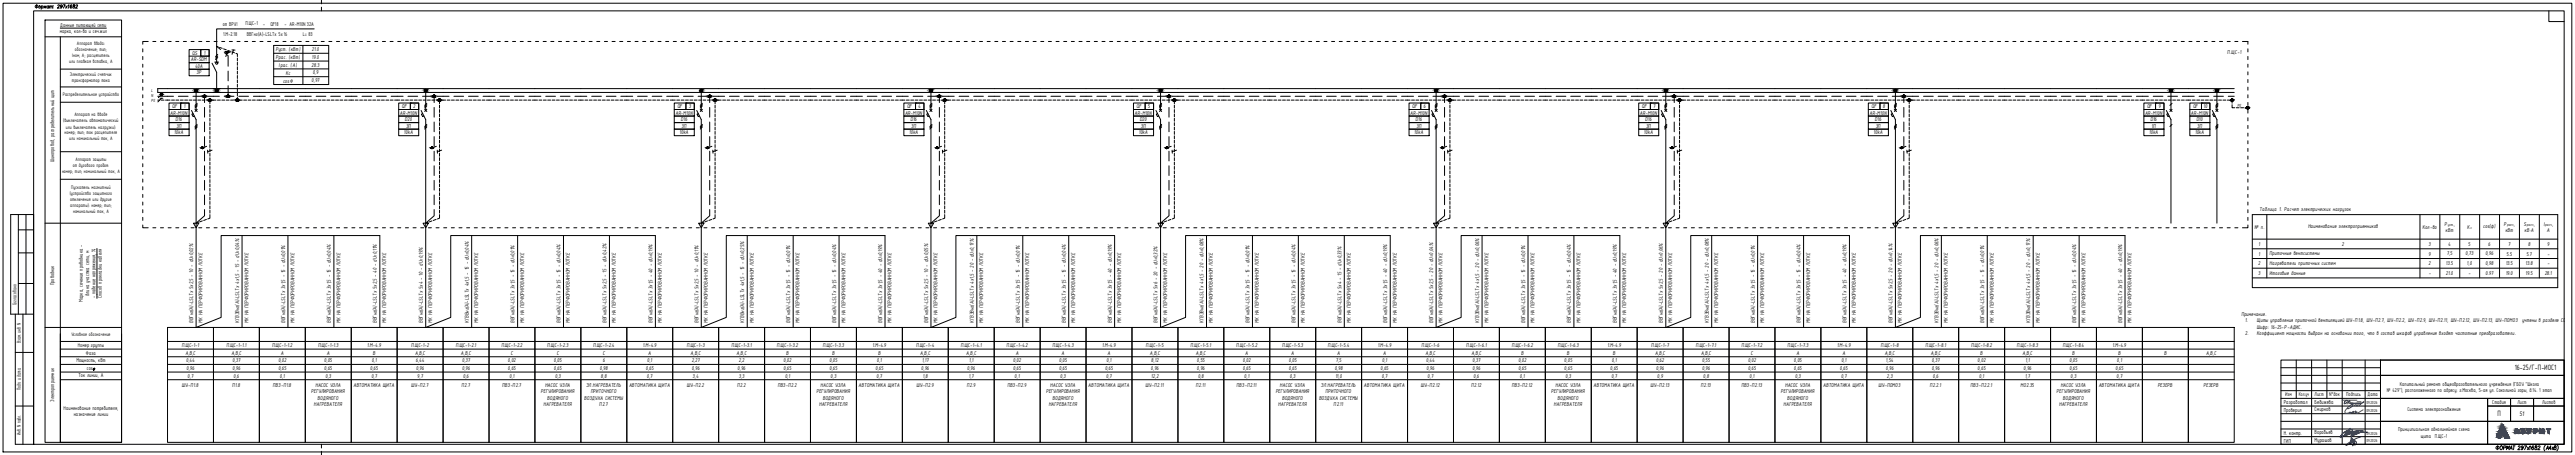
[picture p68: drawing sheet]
<svg xmlns="http://www.w3.org/2000/svg" width="1682mm" height="297mm" viewBox="0 0 1682 297" stroke-linecap="round" stroke-linejoin="round" font-family="sans-serif">
<defs><g id="words">
<g font-size="5.4">
<text x="1643" y="242">16-25/Г-П-ИОС1</text>
<text x="1631" y="272">П</text>
</g>
<text font-size="4.7" x="1646" y="272">51</text>
<g font-size="4">
<text x="1492" y="264">Разработал</text>
<text x="1512" y="264">Бебижева</text>
<text x="1492" y="269">Проверил</text>
<text x="1512" y="268">Смирнов</text>
<text x="1492" y="284">Н. контр.</text>
<text x="1512" y="283">Воробьев</text>
<text x="1492" y="289">ГИП</text>
<text x="1512" y="288">Мурашов</text>
</g>
<g font-size="3.9">
<text x="39" y="17">Данные питающей сети</text>
<text x="146" y="17">от ВРУ1</text>
<text x="160" y="17">П.ЩС-1</text>
<text x="172" y="17">-</text>
<text x="177" y="17">QF18</text>
<text x="186" y="17">- AR-M10N 32А</text>
<text x="39" y="22">марка, кол-во и сеч.жил</text>
<text x="146" y="24">1.М-2.18</text>
<text x="161" y="24">BBГнг(А)-LSLTx 5x16</text>
<text x="198" y="24">L= 83</text>
<text x="125" y="36">QS</text>
<text x="133" y="36">1</text>
<text x="180" y="33">Руст. (кВт)</text>
<text x="204" y="33">21.0</text>
<text x="1455" y="35">П.ЩС-1</text>
<text x="125" y="40">AR-SDM</text>
<text x="180" y="38">Ррас. (кВт)</text>
<text x="204" y="39">19.0</text>
<text x="127" y="44">40А</text>
<text x="182" y="43">Iрас. (А)</text>
<text x="204" y="44">28.3</text>
<text x="128" y="49">3P</text>
<text x="185" y="54">cosФ</text>
<text x="187" y="49">Кс</text>
<text x="204" y="54">0,97</text>
<text x="204" y="49">0,9</text>
<text x="112" y="71">QF</text>
<text x="120" y="71">1</text>
<text x="262" y="71">QF</text>
<text x="270" y="71">2</text>
<text x="442" y="71">QF</text>
<text x="450" y="71">3</text>
<text x="592" y="71">QF</text>
<text x="600" y="71">4</text>
<text x="742" y="71">QF</text>
<text x="750" y="71">5</text>
<text x="922" y="71">QF</text>
<text x="930" y="71">6</text>
<text x="1073" y="71">QF</text>
<text x="1080" y="71">7</text>
<text x="1223" y="71">QF</text>
<text x="1230" y="71">8</text>
<text x="1403" y="71">QF</text>
<text x="1410" y="71">9</text>
<text x="1433" y="71">QF</text>
<text x="1439" y="71">10</text>
<text x="111" y="75">AR-M10N</text>
<text x="261" y="75">AR-M10N</text>
<text x="441" y="75">AR-M10N</text>
<text x="591" y="75">AR-M10N</text>
<text x="741" y="75">AR-M10N</text>
<text x="921" y="75">AR-M10N</text>
<text x="1071" y="75">AR-M10N</text>
<text x="1221" y="75">AR-M10N</text>
<text x="1401" y="75">AR-M10N</text>
<text x="1431" y="75">AR-M10N</text>
<text x="115" y="79">D16</text>
<text x="115" y="83">3П</text>
<text x="264" y="79">D20</text>
<text x="265" y="83">3П</text>
<text x="445" y="79">D16</text>
<text x="445" y="83">3П</text>
<text x="595" y="79">D16</text>
<text x="595" y="83">3П</text>
<text x="744" y="79">D20</text>
<text x="745" y="83">3П</text>
<text x="925" y="79">D16</text>
<text x="925" y="83">3П</text>
<text x="1075" y="79">D16</text>
<text x="1075" y="83">3П</text>
<text x="1225" y="79">D16</text>
<text x="1225" y="83">3П</text>
<text x="1405" y="79">D16</text>
<text x="1405" y="83">1П</text>
<text x="1435" y="79">D10</text>
<text x="1435" y="83">3П</text>
<text x="114" y="88">10kA</text>
<text x="264" y="88">10kA</text>
<text x="444" y="88">10kA</text>
<text x="594" y="88">10kA</text>
<text x="744" y="88">10kA</text>
<text x="924" y="88">10kA</text>
<text x="1074" y="88">10kA</text>
<text x="1224" y="88">10kA</text>
<text x="1404" y="88">10kA</text>
<text x="1434" y="88">10kA</text>
<text x="35" y="106" transform="rotate(-90 35 106)">Шинопровод, распределительный щит</text>
<text x="1476" y="138">Таблица 1. Расчет электрических нагрузок</text>
<text x="1473" y="149">№ п.</text>
<text x="1508" y="149">Наименование электроприемников</text>
<text x="1582" y="149">Кол-во</text>
<text x="1597" y="147">Р</text>
<text x="1603" y="147">,</text>
<text x="1612" y="149">К</text>
<text x="1622" y="149">cos(φ)</text>
<text x="1636" y="147">Р</text>
<text x="1642" y="147">,</text>
<text x="1649" y="147">S</text>
<text x="1655" y="147">,</text>
<text x="1662" y="147">I</text>
<text x="1667" y="147">,</text>
<text x="1598" y="151">кВт</text>
<text x="1637" y="151">кВт</text>
<text x="1649" y="151">кВ·А</text>
<text x="1664" y="151">А</text>
<text x="1475" y="161">1</text>
<text x="1530" y="161">2</text>
<text x="1586" y="161">3</text>
<text x="1599" y="161">4</text>
<text x="1612" y="161">5</text>
<text x="1625" y="161">6</text>
<text x="1638" y="161">7</text>
<text x="1651" y="161">8</text>
<text x="1664" y="161">9</text>
<text x="1475" y="167">1</text>
<text x="1483" y="166">Приточные вентсистемы</text>
<text x="1586" y="167">9</text>
<text x="1598" y="167">7,5</text>
<text x="1610" y="167">0,73</text>
<text x="1623" y="167">0,96</text>
<text x="1637" y="167">5.5</text>
<text x="1650" y="167">5.7</text>
<text x="1664" y="167">-</text>
<text x="1475" y="173">2</text>
<text x="1483" y="173">Нагреватели приточных систем</text>
<text x="1586" y="173">2</text>
<text x="1598" y="173">13.5</text>
<text x="1611" y="173">1,0</text>
<text x="1623" y="173">0,98</text>
<text x="1637" y="173">13.5</text>
<text x="1650" y="173">13.8</text>
<text x="1664" y="173">-</text>
<text x="1475" y="180">3</text>
<text x="1483" y="180">Итоговые данные</text>
<text x="1586" y="180">-</text>
<text x="1598" y="180">21.0</text>
<text x="1613" y="180">-</text>
<text x="1624" y="180">0.97</text>
<text x="1637" y="180">19.0</text>
<text x="1650" y="180">19.5</text>
<text x="1662" y="180">28.1</text>
<text x="35" y="186" transform="rotate(-90 35 186)">Проводник</text>
<text x="54" y="197" transform="rotate(-90 54 197)">Марка, сечение проводника -</text>
<text x="58" y="193" transform="rotate(-90 58 193)">длина участка сети, м</text>
<text x="62" y="195" transform="rotate(-90 62 195)">- падение напряжения, %</text>
<text x="67" y="195" transform="rotate(-90 67 195)">Способ прокладки кабеля</text>
<text x="11" y="199" transform="rotate(-90 11 199)">Согласовано</text>
<text x="1464" y="206">Примечание.</text>
<text x="126" y="211" transform="rotate(-90 126 211)">ВВГнг(А)-LSLTx 5x2,5 - 10 - dU=0,02%</text>
<text x="132" y="211" transform="rotate(-90 132 211)">МК НА ПЕРФОРИРОВАННОМ ЛОТКЕ</text>
<text x="156" y="211" transform="rotate(-90 156 211)">КГВЭВнг(A)-LSLTx 4x1,5 - 15 - dU=0,04%</text>
<text x="162" y="211" transform="rotate(-90 162 211)">МК НА ПЕРФОРИРОВАННОМ ЛОТКЕ</text>
<text x="186" y="211" transform="rotate(-90 186 211)">ВВГнг(А)-LSLTx 3x1,5 - 15 - dU=0,01%</text>
<text x="192" y="211" transform="rotate(-90 192 211)">МК НА ПЕРФОРИРОВАННОМ ЛОТКЕ</text>
<text x="216" y="211" transform="rotate(-90 216 211)">ВВГнг(А)-LSLTx 3x1,5 - 15 - dU=0,04%</text>
<text x="222" y="211" transform="rotate(-90 222 211)">МК НА ПЕРФОРИРОВАННОМ ЛОТКЕ</text>
<text x="246" y="211" transform="rotate(-90 246 211)">ВВГнг(А)-LSLTx 5x2,5 - 40 - dU=0,11%</text>
<text x="252" y="211" transform="rotate(-90 252 211)">МК НА ПЕРФОРИРОВАННОМ ЛОТКЕ</text>
<text x="276" y="211" transform="rotate(-90 276 211)">ВВГнг(А)-LSLTx 5x4 - 10 - dU=0,19%</text>
<text x="282" y="211" transform="rotate(-90 282 211)">МК НА ПЕРФОРИРОВАННОМ ЛОТКЕ</text>
<text x="306" y="211" transform="rotate(-90 306 211)">КГВВнг(A)-LSLTx 4x1,5 - 15 - dU=0,04%</text>
<text x="312" y="211" transform="rotate(-90 312 211)">МК НА ПЕРФОРИРОВАННОМ ЛОТКЕ</text>
<text x="336" y="211" transform="rotate(-90 336 211)">ВВГнг(А)-LSLTx 3x1,5 - 15 - dU=0,01%</text>
<text x="342" y="211" transform="rotate(-90 342 211)">МК НА ПЕРФОРИРОВАННОМ ЛОТКЕ</text>
<text x="366" y="211" transform="rotate(-90 366 211)">ВВГнг(А)-LSLTx 3x1,5 - 15 - dU=0,04%</text>
<text x="372" y="211" transform="rotate(-90 372 211)">МК НА ПЕРФОРИРОВАННОМ ЛОТКЕ</text>
<text x="396" y="211" transform="rotate(-90 396 211)">ВВГнг(А)-LSLTx 5x2,5 - 15 - dU=0,42%</text>
<text x="402" y="211" transform="rotate(-90 402 211)">МК НА ПЕРФОРИРОВАННОМ ЛОТКЕ</text>
<text x="426" y="211" transform="rotate(-90 426 211)">ВВГнг(А)-LSLTx 3x1,5 - 40 - dU=0,19%</text>
<text x="432" y="211" transform="rotate(-90 432 211)">МК НА ПЕРФОРИРОВАННОМ ЛОТКЕ</text>
<text x="456" y="211" transform="rotate(-90 456 211)">ВВГнг(А)-LSLTx 5x2,5 - 10 - dU=0,11%</text>
<text x="462" y="211" transform="rotate(-90 462 211)">МК НА ПЕРФОРИРОВАННОМ ЛОТКЕ</text>
<text x="486" y="211" transform="rotate(-90 486 211)">КГВВнг(A)-LSLTx 4x1,5 - 15 - dU=0,25%</text>
<text x="492" y="211" transform="rotate(-90 492 211)">МК НА ПЕРФОРИРОВАННОМ ЛОТКЕ</text>
<text x="516" y="211" transform="rotate(-90 516 211)">ВВГнг(А)-LSLTx 3x1,5 - 15 - dU=0,01%</text>
<text x="522" y="211" transform="rotate(-90 522 211)">МК НА ПЕРФОРИРОВАННОМ ЛОТКЕ</text>
<text x="546" y="211" transform="rotate(-90 546 211)">ВВГнг(А)-LSLTx 3x1,5 - 15 - dU=0,04%</text>
<text x="552" y="211" transform="rotate(-90 552 211)">МК НА ПЕРФОРИРОВАННОМ ЛОТКЕ</text>
<text x="576" y="211" transform="rotate(-90 576 211)">ВВГнг(А)-LSLTx 3x1,5 - 40 - dU=0,19%</text>
<text x="582" y="211" transform="rotate(-90 582 211)">МК НА ПЕРФОРИРОВАННОМ ЛОТКЕ</text>
<text x="606" y="211" transform="rotate(-90 606 211)">ВВГнг(А)-LSLTx 5x2,5 - 10 - dU=0,05%</text>
<text x="612" y="211" transform="rotate(-90 612 211)">МК НА ПЕРФОРИРОВАННОМ ЛОТКЕ</text>
<text x="636" y="211" transform="rotate(-90 636 211)">КГВЭВнг(A)-LSLTx 4x1,5 - 20 - dU=0,17%</text>
<text x="642" y="211" transform="rotate(-90 642 211)">МК НА ПЕРФОРИРОВАННОМ ЛОТКЕ</text>
<text x="666" y="211" transform="rotate(-90 666 211)">ВВГнг(А)-LSLTx 3x1,5 - 15 - dU=0,01%</text>
<text x="672" y="211" transform="rotate(-90 672 211)">МК НА ПЕРФОРИРОВАННОМ ЛОТКЕ</text>
<text x="696" y="211" transform="rotate(-90 696 211)">ВВГнг(А)-LSLTx 3x1,5 - 15 - dU=0,04%</text>
<text x="702" y="211" transform="rotate(-90 702 211)">МК НА ПЕРФОРИРОВАННОМ ЛОТКЕ</text>
<text x="726" y="211" transform="rotate(-90 726 211)">ВВГнг(А)-LSLTx 3x1,5 - 40 - dU=0,19%</text>
<text x="732" y="211" transform="rotate(-90 732 211)">МК НА ПЕРФОРИРОВАННОМ ЛОТКЕ</text>
<text x="756" y="211" transform="rotate(-90 756 211)">ВВГнг(А)-LSLTx 5x6 - 20 - dU=0,32%</text>
<text x="762" y="211" transform="rotate(-90 762 211)">МК НА ПЕРФОРИРОВАННОМ ЛОТКЕ</text>
<text x="786" y="211" transform="rotate(-90 786 211)">КГВЭВнг(A)-LSLTx 4x1,5 - 20 - dU=0,08%</text>
<text x="792" y="211" transform="rotate(-90 792 211)">МК НА ПЕРФОРИРОВАННОМ ЛОТКЕ</text>
<text x="816" y="211" transform="rotate(-90 816 211)">ВВГнг(А)-LSLTx 3x1,5 - 15 - dU=0,01%</text>
<text x="822" y="211" transform="rotate(-90 822 211)">МК НА ПЕРФОРИРОВАННОМ ЛОТКЕ</text>
<text x="846" y="211" transform="rotate(-90 846 211)">ВВГнг(А)-LSLTx 3x1,5 - 15 - dU=0,04%</text>
<text x="852" y="211" transform="rotate(-90 852 211)">МК НА ПЕРФОРИРОВАННОМ ЛОТКЕ</text>
<text x="876" y="211" transform="rotate(-90 876 211)">ВВГнг(А)-LSLTx 5x4 - 15 - dU=0,33%</text>
<text x="882" y="211" transform="rotate(-90 882 211)">МК НА ПЕРФОРИРОВАННОМ ЛОТКЕ</text>
<text x="906" y="211" transform="rotate(-90 906 211)">ВВГнг(А)-LSLTx 3x1,5 - 40 - dU=0,19%</text>
<text x="912" y="211" transform="rotate(-90 912 211)">МК НА ПЕРФОРИРОВАННОМ ЛОТКЕ</text>
<text x="936" y="211" transform="rotate(-90 936 211)">ВВГнг(А)-LSLTx 5x2,5 - 20 - dU=0,04%</text>
<text x="942" y="211" transform="rotate(-90 942 211)">МК НА ПЕРФОРИРОВАННОМ ЛОТКЕ</text>
<text x="966" y="211" transform="rotate(-90 966 211)">КГВЭВнг(A)-LSLTx 4x1,5 - 20 - dU=0,06%</text>
<text x="972" y="211" transform="rotate(-90 972 211)">МК НА ПЕРФОРИРОВАННОМ ЛОТКЕ</text>
<text x="996" y="211" transform="rotate(-90 996 211)">ВВГнг(А)-LSLTx 3x1,5 - 15 - dU=0,01%</text>
<text x="1002" y="211" transform="rotate(-90 1002 211)">МК НА ПЕРФОРИРОВАННОМ ЛОТКЕ</text>
<text x="1026" y="211" transform="rotate(-90 1026 211)">ВВГнг(А)-LSLTx 3x1,5 - 15 - dU=0,04%</text>
<text x="1032" y="211" transform="rotate(-90 1032 211)">МК НА ПЕРФОРИРОВАННОМ ЛОТКЕ</text>
<text x="1056" y="211" transform="rotate(-90 1056 211)">ВВГнг(А)-LSLTx 3x1,5 - 40 - dU=0,19%</text>
<text x="1062" y="211" transform="rotate(-90 1062 211)">МК НА ПЕРФОРИРОВАННОМ ЛОТКЕ</text>
<text x="1086" y="211" transform="rotate(-90 1086 211)">ВВГнг(А)-LSLTx 5x2,5 - 20 - dU=0,06%</text>
<text x="1092" y="211" transform="rotate(-90 1092 211)">МК НА ПЕРФОРИРОВАННОМ ЛОТКЕ</text>
<text x="1116" y="211" transform="rotate(-90 1116 211)">КГВЭВнг(A)-LSLTx 4x1,5 - 20 - dU=0,08%</text>
<text x="1122" y="211" transform="rotate(-90 1122 211)">МК НА ПЕРФОРИРОВАННОМ ЛОТКЕ</text>
<text x="1146" y="211" transform="rotate(-90 1146 211)">ВВГнг(А)-LSLTx 3x1,5 - 15 - dU=0,01%</text>
<text x="1152" y="211" transform="rotate(-90 1152 211)">МК НА ПЕРФОРИРОВАННОМ ЛОТКЕ</text>
<text x="1176" y="211" transform="rotate(-90 1176 211)">ВВГнг(А)-LSLTx 3x1,5 - 15 - dU=0,04%</text>
<text x="1182" y="211" transform="rotate(-90 1182 211)">МК НА ПЕРФОРИРОВАННОМ ЛОТКЕ</text>
<text x="1206" y="211" transform="rotate(-90 1206 211)">ВВГнг(А)-LSLTx 3x1,5 - 40 - dU=0,19%</text>
<text x="1212" y="211" transform="rotate(-90 1212 211)">МК НА ПЕРФОРИРОВАННОМ ЛОТКЕ</text>
<text x="1236" y="211" transform="rotate(-90 1236 211)">ВВГнг(А)-LSLTx 5x2,5 - 20 - dU=0,14%</text>
<text x="1242" y="211" transform="rotate(-90 1242 211)">МК НА ПЕРФОРИРОВАННОМ ЛОТКЕ</text>
<text x="1266" y="211" transform="rotate(-90 1266 211)">КГВЭВнг(A)-LSLTx 4x1,5 - 20 - dU=0,06%</text>
<text x="1272" y="211" transform="rotate(-90 1272 211)">МК НА ПЕРФОРИРОВАННОМ ЛОТКЕ</text>
<text x="1296" y="211" transform="rotate(-90 1296 211)">ВВГнг(А)-LSLTx 3x1,5 - 15 - dU=0,01%</text>
<text x="1302" y="211" transform="rotate(-90 1302 211)">МК НА ПЕРФОРИРОВАННОМ ЛОТКЕ</text>
<text x="1326" y="211" transform="rotate(-90 1326 211)">КГВЭВнг(A)-LSLTx 4x1,5 - 20 - dU=0,17%</text>
<text x="1332" y="211" transform="rotate(-90 1332 211)">МК НА ПЕРФОРИРОВАННОМ ЛОТКЕ</text>
<text x="1356" y="211" transform="rotate(-90 1356 211)">ВВГнг(А)-LSLTx 3x1,5 - 15 - dU=0,04%</text>
<text x="1362" y="211" transform="rotate(-90 1362 211)">МК НА ПЕРФОРИРОВАННОМ ЛОТКЕ</text>
<text x="1386" y="211" transform="rotate(-90 1386 211)">ВВГнг(А)-LSLTx 3x1,5 - 40 - dU=0,19%</text>
<text x="1392" y="211" transform="rotate(-90 1392 211)">МК НА ПЕРФОРИРОВАННОМ ЛОТКЕ</text>
<text x="1467" y="211">1.</text>
<text x="1474" y="215">Шифр: 16-25-Р-АДИС.</text>
<text x="1474" y="211">Щиты управления приточной вентиляцией ШУ-П1.8, ШУ-П2.7, ШУ-П2.2, ШУ-П2.9, ШУ-П2.11, ШУ-П2.12, ШУ-П2.13, ШУ-ПОМО3</text>
<text x="1647" y="211">учтены в разделе СС</text>
<text x="1467" y="219">2.</text>
<text x="1474" y="219">Коэффициент мощности выбран на основании того, что в состав шкафов управления входят частотные преобразователи.</text>
<text x="14" y="224" transform="rotate(-90 14 224)">Взам. инв N</text>
<text x="51" y="226">Номер группы</text>
<text x="119" y="227">П.ЩС-1-1</text>
<text x="148" y="227">П.ЩС-1-1.1</text>
<text x="178" y="227">П.ЩС-1-1.2</text>
<text x="208" y="227">П.ЩС-1-1.3</text>
<text x="240" y="227">1.М-4.9</text>
<text x="269" y="227">П.ЩС-1-2</text>
<text x="298" y="227">П.ЩС-1-2.1</text>
<text x="328" y="227">П.ЩС-1-2.2</text>
<text x="358" y="227">П.ЩС-1-2.3</text>
<text x="387" y="227">П.ЩС-1-2.4</text>
<text x="420" y="227">1.М-4.9</text>
<text x="449" y="227">П.ЩС-1-3</text>
<text x="478" y="227">П.ЩС-1-3.1</text>
<text x="508" y="227">П.ЩС-1-3.2</text>
<text x="538" y="227">П.ЩС-1-3.3</text>
<text x="570" y="227">1.М-4.9</text>
<text x="598" y="227">П.ЩС-1-4</text>
<text x="628" y="227">П.ЩС-1-4.1</text>
<text x="657" y="227">П.ЩС-1-4.2</text>
<text x="687" y="227">П.ЩС-1-4.3</text>
<text x="720" y="227">1.М-4.9</text>
<text x="749" y="227">П.ЩС-1-5</text>
<text x="778" y="227">П.ЩС-1-5.1</text>
<text x="808" y="227">П.ЩС-1-5.2</text>
<text x="838" y="227">П.ЩС-1-5.3</text>
<text x="867" y="227">П.ЩС-1-5.4</text>
<text x="900" y="227">1.М-4.9</text>
<text x="929" y="227">П.ЩС-1-6</text>
<text x="958" y="227">П.ЩС-1-6.1</text>
<text x="988" y="227">П.ЩС-1-6.2</text>
<text x="1018" y="227">П.ЩС-1-6.3</text>
<text x="1050" y="227">1.М-4.9</text>
<text x="1079" y="227">П.ЩС-1-7</text>
<text x="1108" y="227">П.ЩС-1-7.1</text>
<text x="1138" y="227">П.ЩС-1-7.2</text>
<text x="1168" y="227">П.ЩС-1-7.3</text>
<text x="1200" y="227">1.М-4.9</text>
<text x="1229" y="227">П.ЩС-1-8</text>
<text x="1258" y="227">П.ЩС-1-8.1</text>
<text x="1288" y="227">П.ЩС-1-8.2</text>
<text x="1318" y="227">П.ЩС-1-8.3</text>
<text x="1347" y="227">П.ЩС-1-8.4</text>
<text x="1380" y="227">1.М-4.9</text>
<text x="56" y="232">Фаза</text>
<text x="121" y="232">A,B,C</text>
<text x="151" y="232">A,B,C</text>
<text x="183" y="232">A</text>
<text x="213" y="232">A</text>
<text x="244" y="232">B</text>
<text x="271" y="232">A,B,C</text>
<text x="301" y="232">A,B,C</text>
<text x="334" y="232">C</text>
<text x="364" y="232">C</text>
<text x="394" y="232">C</text>
<text x="423" y="232">A</text>
<text x="451" y="232">A,B,C</text>
<text x="481" y="232">A,B,C</text>
<text x="514" y="232">B</text>
<text x="544" y="232">B</text>
<text x="574" y="232">B</text>
<text x="601" y="232">A,B,C</text>
<text x="631" y="232">A,B,C</text>
<text x="663" y="232">A</text>
<text x="693" y="232">A</text>
<text x="723" y="232">A</text>
<text x="751" y="232">A,B,C</text>
<text x="781" y="232">A,B,C</text>
<text x="813" y="232">A</text>
<text x="843" y="232">A</text>
<text x="873" y="232">A</text>
<text x="903" y="232">A</text>
<text x="931" y="232">A,B,C</text>
<text x="961" y="232">A,B,C</text>
<text x="994" y="232">B</text>
<text x="1024" y="232">B</text>
<text x="1054" y="232">B</text>
<text x="1081" y="232">A,B,C</text>
<text x="1111" y="232">A,B,C</text>
<text x="1144" y="232">C</text>
<text x="1173" y="232">A</text>
<text x="1203" y="232">A</text>
<text x="1231" y="232">A,B,C</text>
<text x="1261" y="232">A,B,C</text>
<text x="1294" y="232">B</text>
<text x="1321" y="232">A,B,C</text>
<text x="1354" y="232">B</text>
<text x="1384" y="232">B</text>
<text x="1414" y="232">B</text>
<text x="1441" y="232">A,B,C</text>
<text x="50" y="236">Мощность, кВт</text>
<text x="122" y="237">0,44</text>
<text x="152" y="237">0,37</text>
<text x="182" y="237">0,02</text>
<text x="212" y="237">0,05</text>
<text x="243" y="237">0,1</text>
<text x="272" y="237">6,44</text>
<text x="302" y="237">0,37</text>
<text x="332" y="237">0,02</text>
<text x="362" y="237">0,05</text>
<text x="394" y="237">6</text>
<text x="423" y="237">0,1</text>
<text x="452" y="237">2,27</text>
<text x="483" y="237">2,2</text>
<text x="512" y="237">0,02</text>
<text x="542" y="237">0,05</text>
<text x="573" y="237">0,1</text>
<text x="602" y="237">1,17</text>
<text x="633" y="237">1,1</text>
<text x="662" y="237">0,02</text>
<text x="692" y="237">0,05</text>
<text x="723" y="237">0,1</text>
<text x="752" y="237">8,12</text>
<text x="782" y="237">0,55</text>
<text x="812" y="237">0,02</text>
<text x="842" y="237">0,05</text>
<text x="873" y="237">7,5</text>
<text x="903" y="237">0,1</text>
<text x="932" y="237">0,44</text>
<text x="962" y="237">0,37</text>
<text x="992" y="237">0,02</text>
<text x="1022" y="237">0,05</text>
<text x="1053" y="237">0,1</text>
<text x="1082" y="237">0,62</text>
<text x="1112" y="237">0,55</text>
<text x="1142" y="237">0,02</text>
<text x="1172" y="237">0,05</text>
<text x="1203" y="237">0,1</text>
<text x="1232" y="237">1,54</text>
<text x="1262" y="237">0,37</text>
<text x="1292" y="237">0,02</text>
<text x="1323" y="237">1,1</text>
<text x="1352" y="237">0,05</text>
<text x="1383" y="237">0,1</text>
<text x="57" y="241">cos</text>
<text x="122" y="242">0,96</text>
<text x="152" y="242">0,96</text>
<text x="182" y="242">0,65</text>
<text x="212" y="242">0,65</text>
<text x="242" y="242">0,65</text>
<text x="272" y="242">0,96</text>
<text x="302" y="242">0,96</text>
<text x="332" y="242">0,65</text>
<text x="362" y="242">0,65</text>
<text x="392" y="242">0,98</text>
<text x="422" y="242">0,65</text>
<text x="452" y="242">0,96</text>
<text x="482" y="242">0,96</text>
<text x="512" y="242">0,65</text>
<text x="542" y="242">0,65</text>
<text x="572" y="242">0,65</text>
<text x="602" y="242">0,96</text>
<text x="632" y="242">0,96</text>
<text x="662" y="242">0,65</text>
<text x="692" y="242">0,65</text>
<text x="722" y="242">0,65</text>
<text x="752" y="242">0,96</text>
<text x="782" y="242">0,96</text>
<text x="812" y="242">0,65</text>
<text x="842" y="242">0,65</text>
<text x="872" y="242">0,98</text>
<text x="902" y="242">0,65</text>
<text x="932" y="242">0,96</text>
<text x="962" y="242">0,96</text>
<text x="992" y="242">0,65</text>
<text x="1022" y="242">0,65</text>
<text x="1052" y="242">0,65</text>
<text x="1082" y="242">0,96</text>
<text x="1112" y="242">0,96</text>
<text x="1142" y="242">0,65</text>
<text x="1172" y="242">0,65</text>
<text x="1202" y="242">0,65</text>
<text x="1232" y="242">0,96</text>
<text x="1262" y="242">0,96</text>
<text x="1292" y="242">0,65</text>
<text x="1322" y="242">0,96</text>
<text x="1352" y="242">0,65</text>
<text x="1382" y="242">0,65</text>
<text x="51" y="246">Ток линии, А</text>
<text x="123" y="247">0,7</text>
<text x="153" y="247">0,6</text>
<text x="183" y="247">0,1</text>
<text x="213" y="247">0,3</text>
<text x="243" y="247">0,7</text>
<text x="273" y="247">9,7</text>
<text x="303" y="247">0,6</text>
<text x="333" y="247">0,1</text>
<text x="363" y="247">0,3</text>
<text x="393" y="247">8,8</text>
<text x="423" y="247">0,7</text>
<text x="452" y="247">3,4</text>
<text x="483" y="247">3,3</text>
<text x="513" y="247">0,1</text>
<text x="543" y="247">0,3</text>
<text x="573" y="247">0,7</text>
<text x="603" y="247">1,8</text>
<text x="633" y="247">1,7</text>
<text x="663" y="247">0,1</text>
<text x="693" y="247">0,3</text>
<text x="723" y="247">0,7</text>
<text x="752" y="247">12,2</text>
<text x="783" y="247">0,8</text>
<text x="813" y="247">0,1</text>
<text x="843" y="247">0,3</text>
<text x="872" y="247">11,0</text>
<text x="903" y="247">0,7</text>
<text x="933" y="247">0,7</text>
<text x="963" y="247">0,6</text>
<text x="993" y="247">0,1</text>
<text x="1023" y="247">0,3</text>
<text x="1053" y="247">0,7</text>
<text x="1083" y="247">0,9</text>
<text x="1113" y="247">0,8</text>
<text x="1143" y="247">0,1</text>
<text x="1173" y="247">0,3</text>
<text x="1203" y="247">0,7</text>
<text x="1233" y="247">2,3</text>
<text x="1263" y="247">0,6</text>
<text x="1293" y="247">0,1</text>
<text x="1323" y="247">1,7</text>
<text x="1353" y="247">0,3</text>
<text x="1383" y="247">0,7</text>
<text x="1568" y="252">Капитальный ремонт общеобразовательного учреждения (ГБОУ &quot;Школа</text>
<text x="14" y="255" transform="rotate(-90 14 255)">Подп. и дата</text>
<text x="119" y="253">ШУ-П1.8</text>
<text x="152" y="253">П1.8</text>
<text x="178" y="253">ПВЗ-П1.8</text>
<text x="203" y="257">РЕГУЛИРОВАНИЯ</text>
<text x="206" y="253">НАСОС УЗЛА</text>
<text x="231" y="253">АВТОМАТИКА ЩИТА</text>
<text x="269" y="253">ШУ-П2.7</text>
<text x="301" y="253">П2.7</text>
<text x="328" y="253">ПВЗ-П2.7</text>
<text x="353" y="257">РЕГУЛИРОВАНИЯ</text>
<text x="356" y="253">НАСОС УЗЛА</text>
<text x="383" y="253">ЭЛ.НАГРЕВАТЕЛЬ</text>
<text x="386" y="257">ПРИТОЧНОГО</text>
<text x="411" y="253">АВТОМАТИКА ЩИТА</text>
<text x="449" y="253">ШУ-П2.2</text>
<text x="481" y="253">П2.2</text>
<text x="508" y="253">ПВЗ-П2.2</text>
<text x="533" y="257">РЕГУЛИРОВАНИЯ</text>
<text x="536" y="253">НАСОС УЗЛА</text>
<text x="561" y="253">АВТОМАТИКА ЩИТА</text>
<text x="599" y="253">ШУ-П2.9</text>
<text x="631" y="253">П2.9</text>
<text x="658" y="253">ПВЗ-П2.9</text>
<text x="683" y="257">РЕГУЛИРОВАНИЯ</text>
<text x="686" y="253">НАСОС УЗЛА</text>
<text x="711" y="253">АВТОМАТИКА ЩИТА</text>
<text x="748" y="253">ШУ-П2.11</text>
<text x="781" y="253">П2.11</text>
<text x="808" y="253">ПВЗ-П2.11</text>
<text x="833" y="257">РЕГУЛИРОВАНИЯ</text>
<text x="836" y="253">НАСОС УЗЛА</text>
<text x="863" y="253">ЭЛ.НАГРЕВАТЕЛЬ</text>
<text x="866" y="257">ПРИТОЧНОГО</text>
<text x="891" y="253">АВТОМАТИКА ЩИТА</text>
<text x="928" y="253">ШУ-П2.12</text>
<text x="961" y="253">П2.12</text>
<text x="988" y="253">ПВЗ-П2.12</text>
<text x="1013" y="257">РЕГУЛИРОВАНИЯ</text>
<text x="1016" y="253">НАСОС УЗЛА</text>
<text x="1041" y="253">АВТОМАТИКА ЩИТА</text>
<text x="1078" y="253">ШУ-П2.13</text>
<text x="1111" y="253">П2.13</text>
<text x="1138" y="253">ПВЗ-П2.13</text>
<text x="1163" y="257">РЕГУЛИРОВАНИЯ</text>
<text x="1166" y="253">НАСОС УЗЛА</text>
<text x="1191" y="253">АВТОМАТИКА ЩИТА</text>
<text x="1227" y="253">ШУ-ПОМО3</text>
<text x="1261" y="253">П2.2.1</text>
<text x="1287" y="253">ПВЗ-П2.2.1</text>
<text x="1320" y="253">МО2.35</text>
<text x="1343" y="257">РЕГУЛИРОВАНИЯ</text>
<text x="1346" y="253">НАСОС УЗЛА</text>
<text x="1371" y="253">АВТОМАТИКА ЩИТА</text>
<text x="1409" y="253">РЕЗЕРВ</text>
<text x="1439" y="253">РЕЗЕРВ</text>
<text x="1559" y="256">№ 429&quot;), расположенного по адресу: г.Москва, 5-ая ул. Соколиной горы, д.14. 1 этап</text>
<text x="35" y="262" transform="rotate(-90 35 262)">Электроприемник</text>
<text x="207" y="261">ВОДЯНОГО</text>
<text x="357" y="261">ВОДЯНОГО</text>
<text x="382" y="261">ВОЗДУХА СИСТЕМЫ</text>
<text x="537" y="261">ВОДЯНОГО</text>
<text x="687" y="261">ВОДЯНОГО</text>
<text x="837" y="261">ВОДЯНОГО</text>
<text x="862" y="261">ВОЗДУХА СИСТЕМЫ</text>
<text x="1017" y="261">ВОДЯНОГО</text>
<text x="1168" y="261">ВОДЯНОГО</text>
<text x="1348" y="261">ВОДЯНОГО</text>
<text x="1493" y="259">Изм</text>
<text x="1502" y="259">Кол.уч</text>
<text x="1512" y="259">Лист</text>
<text x="1521" y="259">N°док</text>
<text x="1533" y="259">Подпись</text>
<text x="1547" y="259">Дата</text>
<text x="1628" y="264">Стадия</text>
<text x="1644" y="264">Лист</text>
<text x="1661" y="264">Листов</text>
<text x="42" y="267">Наименование потребителя,</text>
<text x="205" y="265">НАГРЕВАТЕЛЯ</text>
<text x="355" y="265">НАГРЕВАТЕЛЯ</text>
<text x="391" y="265">П2.7</text>
<text x="535" y="265">НАГРЕВАТЕЛЯ</text>
<text x="685" y="265">НАГРЕВАТЕЛЯ</text>
<text x="835" y="265">НАГРЕВАТЕЛЯ</text>
<text x="871" y="265">П2.11</text>
<text x="1015" y="265">НАГРЕВАТЕЛЯ</text>
<text x="1165" y="265">НАГРЕВАТЕЛЯ</text>
<text x="1345" y="265">НАГРЕВАТЕЛЯ</text>
<text x="1573" y="268">Система электроснабжения</text>
<text x="48" y="272">назначение линии</text>
<text x="1566" y="281">Принципиальная однолинейная схема</text>
<text x="14" y="284" transform="rotate(-90 14 284)">Инв. N подл.</text>
<text x="1581" y="286">щита П.ЩС-1</text>
</g>
<g font-size="3.6">
<text x="50" y="29">Аппарат ввода:</text>
<text x="49" y="33">обозначение; тип;</text>
<text x="45" y="41">или плавкая вставка, А</text>
<text x="47" y="37">Iном, А; расцепитель</text>
<text x="46" y="50">Электрический счетчик</text>
<text x="47" y="54">трансформатор тока</text>
<text x="41" y="63">Распределительное устройство</text>
<text x="49" y="76">Аппарат на вводе</text>
<text x="41" y="80">(выключатель автоматический</text>
<text x="43" y="84">или выключатель нагрузки):</text>
<text x="42" y="88">номер; тип; ток расцепителя</text>
<text x="45" y="92">или номинальный ток, А</text>
<text x="49" y="105">Аппарат защиты</text>
<text x="41" y="113">номер; тип; номинальный ток, А</text>
<text x="48" y="109">от дугового пробоя:</text>
<text x="47" y="123">Пускатель магнитный</text>
<text x="46" y="128">(устройство защитного</text>
<text x="46" y="131">отключения или другие</text>
<text x="46" y="135">аппараты): номер; тип;</text>
<text x="48" y="139">номинальный ток, А</text>
<text x="47" y="219">Условное обозначение</text>
</g>
<g font-size="3.1">
<text x="99" y="60">L</text>
<text x="99" y="64">N</text>
<text x="99" y="66">PE</text>
<text x="1462" y="70">PE</text>
<text x="1546" y="264">09.2026</text>
<text x="1546" y="269">09.2026</text>
<text x="1546" y="284">09.2026</text>
<text x="1546" y="289">09.2026</text>
</g>
<g font-size="2.8">
<text x="1599" y="147">уст.</text>
<text x="1614" y="149">с</text>
<text x="1638" y="147">расч</text>
<text x="1651" y="147">расч</text>
<text x="1663" y="147">расч</text>
</g>
</g></defs>
<!-- layer: 0 -->
<g fill="none" stroke="#000" stroke-width=".65">
<path d="M29 13h50v276h-50zM39 18h30M205 19h-63v22M29 24h50M39 24v265h40v-71M124 32h13v9h-13zM124 37h13M131 32h.1M131 32h6v5h-6zM131 32v5M142 36l-1 1M142 37l-1 1"/>
<path d="M142 38l-1 1M149 34l-2 3M152 33h2M153 33l-1 2M39 57h40M39 45h40M109 58h-6v2h6M124 41h13v4h-13zM124 45h13v4h-13zM139 41l3 6v12M139 58h5M140 41h3"/>
<path d="M39 67h40M105 64h1M105 62l-2 2M105 64l-2 3M139 60h5M39 99h40M39 117h40M29 146h50M63 162v33M29 214h50M39 238h40M39 233h40"/>
<path d="M39 228h40M39 223h40M39 248h40M39 243h40M61 240v1h1v-1l-1 2 1-1M62 241h-1"/>
<circle cx="149" cy="34" r=".5"/>
<circle cx="142" cy="41" r=".7"/>
<circle cx="142" cy="59" r=".7"/>
<circle cx="106" cy="62" r=".5"/>
<circle cx="149" cy="63" r=".7"/>
<circle cx="155" cy="65" r=".7"/>
</g>
<g fill="#000" stroke="#000" stroke-width=".65">
<path d="M148 34h1zM148 35h1zM141 60h1zM141 58h1zM105 61h1zM105 62h1zM149 64v-1zM155 65h1z"/>
<path d="M148 34h1zM148 34h1z"/>
<path d="M148 34h1zM148 34h1z"/>
<path d="M148 35h1zM148 35h1z"/>
<path d="M148 34h1zM148 34h1z"/>
<path d="M148 34h1zM148 34l1 1z"/>
<path d="M148 34h1zM148 34h1z"/>
<path d="M148 34h1zM148 34h1z"/>
<path d="M148 34h1zM148 34h1z"/>
<path d="M148 34h1zM148 34h1z"/>
<path d="M148 34h1zM148 34h1z"/>
<path d="M148 34h1zM148 34h1z"/>
<path d="M148 34h1zM148 34h1z"/>
<path d="M141 59h1zM141 59h1z"/>
<path d="M141 59h1zM141 59h1z"/>
<path d="M141 59h1zM141 59h1z"/>
<path d="M141 59h1zM141 59h1z"/>
<path d="M141 59h1zM141 60l1-1z"/>
<path d="M141 59h1zM141 59h1z"/>
<path d="M141 60h1zM141 60h1z"/>
<path d="M141 59h1zM141 59h1z"/>
<path d="M141 60h1zM141 60h1z"/>
<path d="M141 58h1zM141 59h1z"/>
<path d="M141 60h1zM141 60h1z"/>
<path d="M141 58h1zM141 58h1z"/>
<path d="M141 60h1zM141 60h1z"/>
<path d="M141 58h1zM141 58h1z"/>
<path d="M105 61h1zM105 61h1z"/>
<path d="M105 61h1zM105 61h1z"/>
<path d="M105 62h1zM105 62h1z"/>
<path d="M105 61h1zM105 61h1z"/>
<path d="M105 62h1zM105 62h1z"/>
<path d="M105 61h1zM105 61h1z"/>
<path d="M105 62h1zM105 62h1z"/>
<path d="M105 61l1 1zM105 61l1 1z"/>
<path d="M105 62h1zM105 62h1z"/>
<path d="M105 62h1zM105 62h1z"/>
<path d="M105 62h1zM105 62h1z"/>
<path d="M105 62h1zM105 62h1z"/>
<path d="M148 63h2zM148 63h2z"/>
<path d="M148 63h2zM148 63h2z"/>
<path d="M148 63h2zM148 63h2z"/>
<path d="M148 63h2zM148 63h2z"/>
<path d="M148 63h2zM148 63h2z"/>
<path d="M148 62h2zM148 63h2z"/>
<path d="M148 63h2zM148 63h2z"/>
<path d="M148 62h2zM148 62h2z"/>
<path d="M148 63h2zM149 63h1z"/>
<path d="M148 62h1zM148 62h2z"/>
<path d="M154 65h2zM154 66l2-1z"/>
<path d="M154 65h2zM154 65h2z"/>
<path d="M154 66h2zM154 66h2z"/>
<path d="M154 65h2zM154 65h2z"/>
<path d="M154 66h2zM154 66h2z"/>
<path d="M154 65h2zM154 65h2z"/>
<path d="M154 66h2zM155 66h1z"/>
<path d="M155 65h1zM154 65h2z"/>
<path d="M155 66h1zM155 66h1z"/>
<path d="M155 65h1zM155 65h1z"/>
<path d="M155 66h1zM155 66h1z"/>
</g>
<!-- layer: E-N_DASHDOT -->
<g fill="none" stroke="#000" stroke-width=".65">
<path d="M142 30l2 2M147 34l2 2v7M149 46v7M149 56v7M103 63h10M117 63h6M126 63h6M134 63v4M134 70v6M134 80v6M136 63h7M146 63h7"/>
<path d="M156 63h6M166 63h7M176 63h7M186 63h6M196 63h7M207 63h6M216 63h6M226 63h7M236 63h7M246 63h6M256 63h7M266 63h7"/>
<path d="M276 63h6M284 63v4M284 70v6M284 80v6M286 63h7M297 63h6M306 63h6M316 63h7M326 63h7M336 63h6M346 63h7M356 63h7"/>
<path d="M366 63h6M376 63h7M387 63h6M396 63h6M406 63h7M416 63h7M426 63h6M436 63h7M446 63h7M456 63h6M464 63v4M464 70v6"/>
<path d="M464 80v6M466 63h7M477 63h6M486 63h6M496 63h7M506 63h7M516 63h6M526 63h7M536 63h7M546 63h6M556 63h7M567 63h6"/>
<path d="M576 63h6M586 63h7M596 63h7M606 63h6M614 63v4M614 70v6M614 80v6M616 63h7M626 63h7M636 63h6M646 63h7M657 63h6"/>
<path d="M666 63h6M676 63h7M687 63h6M696 63h6M706 63h7M716 63h7M726 63h6M736 63h7M747 63h6M756 63h6M764 63v4M764 70v6"/>
<path d="M764 80v6M766 63h7M777 63h6M786 63h6M796 63h7M806 63h7M816 63h6M826 63h7M837 63h6M846 63h6M856 63h7M867 63h6"/>
<path d="M876 63h6M886 63h7M896 63h7M906 63h6M916 63h7M927 63h6M936 63h6M944 63v4M944 70v6M944 80v6M946 63h7M957 63h6"/>
<path d="M966 63h6M976 63h7M986 63h7M996 63h6M1006 63h7M1017 63h6M1026 63h6M1036 63h7M1047 63h6M1056 63h6M1066 63h7M1076 63h7"/>
<path d="M1086 63h6M1094 63v4M1094 70v6M1094 80v6M1096 63h7M1107 63h6M1116 63h6M1126 63h7M1137 63h6M1146 63h6M1156 63h7M1166 63h7"/>
<path d="M1176 63h6M1186 63h7M1197 63h6M1206 63h6M1216 63h7M1227 63h6M1236 63h6M1244 63v4M1244 70v6M1244 80v6M1246 63h7M1256 63h7"/>
<path d="M1266 63h6M1276 63h7M1287 63h6M1296 63h6M1306 63h7M1317 63h6M1326 63h6M1336 63h7M1346 63h7M1356 63h6M1366 63h7M1377 63h6"/>
<path d="M1386 63h6M1396 63h7M1407 63h6M1416 63h6M1426 63h7M1436 63h7M1446 63h6M1456 63h3M134 89v7M134 99v6M284 89v7M284 99v6"/>
<path d="M464 89v7M464 99v6M614 89v7M614 99v6M764 89v7M764 99v6M944 89v7M944 99v6M1094 89v7M1094 99v6M1244 89v7M1244 99v6"/>
<path d="M134 108v7M134 118v6M284 108v7M284 118v6M464 108v7M464 118v6M614 108v7M614 118v6M764 108v7M764 118v6M944 108v7M944 118v6"/>
<path d="M1094 108v7M1094 118v6M1244 108v7M1244 118v6M134 137v4l-6 5M134 127v7M284 137v4l-6 5M284 127v7M464 137v4l-6 5M464 127v7M614 137v4l-6 5M614 127v7"/>
<path d="M764 137v4l-6 5M764 127v7M944 137v4l-6 5M944 127v7M1094 137v4l-6 5M1094 127v7M1244 137v4l-6 5M1244 127v7"/>
</g>
<!-- layer: E-PE_DASHDOT -->
<g fill="none" stroke="#000" stroke-width=".65">
<path d="M142 30v1M143 31l2 1M146 32l2 1M149 33l2 1M151 34h2M154 35h1v2M155 38v2M155 41v2M155 44v1M155 46v2M155 49v2M155 52v2"/>
<path d="M155 55v2M155 58v2M103 65h1M105 65h2M108 65h3M112 65h2M115 65h2M118 65h2M121 65h2M123 65h2M126 65h2M129 65h2"/>
<path d="M132 65h2M135 65h2M137 65v3M137 69v2M137 72v1M137 74v2M137 77v2M138 65h3M142 65h2M145 65h2M148 65h2M151 65h2"/>
<path d="M153 65h2M155 61v2M155 64v1M156 65h2M159 65h2M162 65h2M165 65h2M168 65h3M172 65h2M175 65h2M178 65h2M181 65h2"/>
<path d="M183 65h2M186 65h2M189 65h2M192 65h2M195 65h2M198 65h3M202 65h2M205 65h2M208 65h2M211 65h2M213 65h2M216 65h2"/>
<path d="M219 65h2M222 65h2M225 65h2M228 65h3M232 65h2M235 65h2M238 65h2M241 65h2M243 65h2M246 65h2M249 65h2M252 65h2"/>
<path d="M255 65h2M258 65h3M262 65h2M265 65h2M268 65h2M271 65h2M273 65h2M276 65h2M279 65h2M282 65h2M285 65h2M287 65v3"/>
<path d="M287 69v2M287 72v1M287 74v2M287 77v2M288 65h3M292 65h2M295 65h2M298 65h2M301 65h2M303 65h2M306 65h2M309 65h2"/>
<path d="M312 65h2M315 65h2M318 65h3M322 65h2M325 65h2M328 65h2M331 65h2M333 65h2M336 65h2M339 65h2M342 65h2M345 65h2"/>
<path d="M348 65h3M352 65h2M355 65h2M358 65h2M361 65h2M363 65h2M366 65h2M369 65h2M372 65h2M375 65h2M378 65h3M382 65h2"/>
<path d="M385 65h2M388 65h2M391 65h2M393 65h2M396 65h2M399 65h2M402 65h2M405 65h2M408 65h3M412 65h2M415 65h2M418 65h2"/>
<path d="M421 65h2M423 65h2M426 65h2M429 65h2M432 65h2M435 65h2M438 65h3M442 65h2M445 65h2M448 65h2M451 65h2M453 65h2"/>
<path d="M456 65h2M459 65h2M462 65h2M465 65h2M467 65v3M467 69v2M467 72v1M467 74v2M467 77v2M468 65h3M472 65h2M475 65h2"/>
<path d="M478 65h2M481 65h2M483 65h2M486 65h2M489 65h2M492 65h2M495 65h2M498 65h3M502 65h2M505 65h2M508 65h2M511 65h2"/>
<path d="M513 65h2M516 65h2M519 65h2M522 65h2M525 65h2M528 65h3M532 65h2M535 65h2M538 65h2M541 65h2M543 65h2M546 65h2"/>
<path d="M549 65h2M552 65h2M555 65h2M558 65h3M562 65h2M565 65h2M568 65h2M571 65h2M573 65h2M576 65h2M579 65h2M582 65h2"/>
<path d="M585 65h2M588 65h3M592 65h2M595 65h2M598 65h2M601 65h2M603 65h2M606 65h2M609 65h2M612 65h2M615 65h2M617 65v3"/>
<path d="M617 69v2M617 72v1M617 74v2M617 77v2M618 65h3M622 65h2M625 65h2M628 65h2M631 65h2M633 65h2M636 65h2M639 65h2"/>
<path d="M642 65h2M645 65h2M648 65h3M652 65h2M655 65h2M658 65h2M661 65h2M663 65h2M666 65h2M669 65h2M672 65h2M675 65h2"/>
<path d="M678 65h3M682 65h2M685 65h2M688 65h2M691 65h2M694 65h1M696 65h2M699 65h2M702 65h2M705 65h2M708 65h3M712 65h2"/>
<path d="M715 65h2M718 65h2M721 65h2M723 65h2M726 65h2M729 65h2M732 65h2M735 65h2M738 65h3M742 65h2M745 65h2M748 65h2"/>
<path d="M751 65h2M753 65h2M756 65h2M759 65h2M762 65h2M765 65h2M767 65v3M767 69v2M767 72v1M767 74v2M767 77v2M768 65h3"/>
<path d="M772 65h2M775 65h2M778 65h2M781 65h2M784 65h1M786 65h2M789 65h2M792 65h2M795 65h2M798 65h3M802 65h2M805 65h2"/>
<path d="M808 65h2M811 65h2M813 65h2M816 65h2M819 65h2M822 65h2M825 65h2M828 65h3M832 65h2M835 65h2M838 65h2M841 65h2"/>
<path d="M843 65h2M846 65h2M849 65h2M852 65h2M855 65h2M858 65h3M862 65h2M865 65h2M868 65h2M871 65h2M874 65h1M876 65h2"/>
<path d="M879 65h2M882 65h2M885 65h2M888 65h3M892 65h2M895 65h2M898 65h2M901 65h2M903 65h2M906 65h2M909 65h2M912 65h2"/>
<path d="M915 65h2M918 65h3M922 65h2M925 65h2M928 65h2M931 65h2M933 65h2M936 65h2M939 65h2M942 65h2M945 65h2M947 65v3"/>
<path d="M947 69v2M947 72v1M947 74v2M947 77v2M948 65h3M952 65h2M955 65h2M958 65h2M961 65h2M964 65h1M966 65h2M969 65h2"/>
<path d="M972 65h2M975 65h2M978 65h3M982 65h2M985 65h2M988 65h2M991 65h2M993 65h2M996 65h2M999 65h2M1002 65h2M1005 65h2"/>
<path d="M1008 65h3M1012 65h2M1015 65h2M1018 65h2M1021 65h2M1023 65h2M1026 65h2M1029 65h2M1032 65h2M1035 65h2M1038 65h3M1042 65h2"/>
<path d="M1045 65h2M1048 65h2M1051 65h2M1054 65h1M1056 65h2M1059 65h2M1062 65h2M1065 65h2M1068 65h3M1072 65h2M1075 65h2M1078 65h2"/>
<path d="M1081 65h2M1083 65h2M1086 65h2M1089 65h2M1092 65h2M1095 65h2M1097 65v3M1097 69v2M1097 72v1M1097 74v2M1097 77v2M1098 65h3"/>
<path d="M1102 65h2M1105 65h2M1108 65h2M1111 65h2M1113 65h2M1116 65h2M1119 65h2M1122 65h2M1125 65h2M1128 65h3M1132 65h2M1135 65h2"/>
<path d="M1138 65h2M1141 65h2M1144 65h1M1146 65h2M1149 65h2M1152 65h2M1155 65h2M1158 65h3M1162 65h2M1165 65h2M1168 65h2M1171 65h2"/>
<path d="M1173 65h2M1176 65h2M1179 65h2M1182 65h2M1185 65h2M1188 65h3M1192 65h2M1195 65h2M1198 65h2M1201 65h2M1203 65h2M1206 65h2"/>
<path d="M1209 65h2M1212 65h2M1215 65h2M1218 65h3M1222 65h2M1225 65h2M1228 65h2M1231 65h2M1234 65h1M1236 65h2M1239 65h2M1242 65h2"/>
<path d="M1245 65h2M1247 65v3M1247 69v2M1247 72v1M1247 74v2M1247 77v2M1248 65h3M1252 65h2M1255 65h2M1258 65h2M1261 65h2M1263 65h2"/>
<path d="M1266 65h2M1269 65h2M1272 65h2M1275 65h2M1278 65h3M1282 65h2M1285 65h2M1288 65h2M1291 65h2M1293 65h2M1296 65h2M1299 65h2"/>
<path d="M1302 65h2M1305 65h2M1308 65h3M1312 65h2M1315 65h2M1318 65h2M1321 65h2M1324 65h1M1326 65h2M1329 65h2M1332 65h2M1335 65h2"/>
<path d="M1338 65h3M1342 65h2M1345 65h2M1348 65h2M1351 65h2M1353 65h2M1356 65h2M1359 65h2M1362 65h2M1365 65h2M1368 65h3M1372 65h2"/>
<path d="M1375 65h2M1378 65h2M1381 65h2M1383 65h2M1386 65h2M1389 65h2M1392 65h2M1395 65h2M1398 65h3M1402 65h2M1405 65h2M1408 65h2"/>
<path d="M1411 65h2M1414 65h1M1416 65h2M1419 65h2M1422 65h2M1425 65h2M1428 65h3M1432 65h2M1435 65h2M1438 65h2M1441 65h2M1443 65h2"/>
<path d="M1446 65h2M1449 65h2M1452 65h2M1455 65h2M1458 65h1M137 80v2M137 83v2M137 86v2M137 89v2M137 92v1M137 94v2M137 97v2"/>
<path d="M287 80v2M287 83v2M287 86v2M287 89v2M287 92v1M287 94v2M287 97v2M467 80v2M467 83v2M467 86v2M467 89v2M467 92v1"/>
<path d="M467 94v2M467 97v2M617 80v2M617 83v2M617 86v2M617 89v2M617 92v1M617 94v2M617 97v2M767 80v2M767 83v2M767 86v2"/>
<path d="M767 89v2M767 92v1M767 94v2M767 97v2M947 80v2M947 83v2M947 86v2M947 89v2M947 92v1M947 94v2M947 97v2M1097 80v2"/>
<path d="M1097 83v2M1097 86v2M1097 89v2M1097 92v1M1097 94v2M1097 97v2M1247 80v2M1247 83v2M1247 86v2M1247 89v2M1247 92v1M1247 94v2"/>
<path d="M1247 97v2M137 100v2M137 103v2M137 106v2M137 109v2M137 112v1M137 114v2M137 117v2M287 100v2M287 103v2M287 106v2M287 109v2"/>
<path d="M287 112v1M287 114v2M287 117v2M467 100v2M467 103v2M467 106v2M467 109v2M467 112v1M467 114v2M467 117v2M617 100v2M617 103v2"/>
<path d="M617 106v2M617 109v2M617 112v1M617 114v2M617 117v2M767 100v2M767 103v2M767 106v2M767 109v2M767 112v1M767 114v2M767 117v2"/>
<path d="M947 100v2M947 103v2M947 106v2M947 109v2M947 112v1M947 114v2M947 117v2M1097 100v2M1097 103v2M1097 106v2M1097 109v2M1097 112v1"/>
<path d="M1097 114v2M1097 117v2M1247 100v2M1247 103v2M1247 106v2M1247 109v2M1247 112v1M1247 114v2M1247 117v2M137 120v2M137 123v2M137 126v2"/>
<path d="M137 129v2M137 132v1M137 134v2M137 137v2M287 120v2M287 123v2M287 126v2M287 129v2M287 132v1M287 134v2M287 137v2M467 120v2"/>
<path d="M467 123v2M467 126v2M467 129v2M467 132v1M467 134v2M467 137v2M617 120v2M617 123v2M617 126v2M617 129v2M617 132v1M617 134v2"/>
<path d="M617 137v2M767 120v2M767 123v2M767 126v2M767 129v2M767 132v1M767 134v2M767 137v2M947 120v2M947 123v2M947 126v2M947 129v2"/>
<path d="M947 132v1M947 134v2M947 137v2M1097 120v2M1097 123v2M1097 126v2M1097 129v2M1097 132v1M1097 134v2M1097 137v2M1247 120v2M1247 123v2"/>
<path d="M1247 126v2M1247 129v2M1247 132v1M1247 134v2M1247 137v2M129 145l-1 1M132 144l-2 1M135 143l-2 1M137 140v2l-1 1M279 145l-1 1M282 144l-2 1M285 143l-2 1"/>
<path d="M287 140v2l-1 1M459 145l-1 1M462 144l-2 1M465 143l-2 1M467 140v2l-1 1M609 145l-1 1M612 144l-2 1M615 143l-2 1M617 140v2l-1 1M759 145l-1 1M762 144l-2 1M765 143l-2 1"/>
<path d="M767 140v2l-1 1M939 145l-1 1M942 144l-2 1M945 143l-2 1M947 140v2l-1 1M1089 145l-1 1M1092 144l-2 1M1095 143l-2 1M1097 140v2l-1 1M1239 145l-1 1M1242 144l-2 1M1245 143l-2 1"/>
<path d="M1247 140v2l-1 1"/>
</g>
<g fill="none" stroke="#000" stroke-width=".65">
<path d="M93 32v2M93 37v2M97 27h-4v2M100 27h2M105 27h2M110 27h2M115 27h2M120 27h2M125 27h2M130 27h2M135 27h2M140 27h2"/>
<path d="M145 27h2M150 27h2M155 27h2M160 27h2M165 27h2M170 27h2M175 27h2M180 27h2M185 27h2M190 27h2M195 27h2M200 27h2"/>
<path d="M205 27h2M210 27h2M215 27h2M220 27h2M225 27h2M230 27h2M235 27h2M240 27h2M245 27h2M250 27h2M255 27h2M260 27h2"/>
<path d="M265 27h2M270 27h2M275 27h2M280 27h2M285 27h2M290 27h2M295 27h2M300 27h2M305 27h2M310 27h2M315 27h2M320 27h2"/>
<path d="M325 27h2M330 27h2M335 27h2M340 27h2M345 27h2M350 27h2M355 27h2M360 27h2M365 27h2M370 27h2M375 27h2M380 27h2"/>
<path d="M385 27h2M390 27h2M395 27h2M400 27h2M405 27h2M410 27h2M415 27h2M420 27h2M425 27h2M430 27h2M435 27h2M440 27h2"/>
<path d="M445 27h2M450 27h2M455 27h2M460 27h2M465 27h2M470 27h2M475 27h2M480 27h2M485 27h2M490 27h2M495 27h2M500 27h2"/>
<path d="M505 27h2M510 27h2M515 27h2M520 27h2M525 27h2M530 27h2M535 27h2M540 27h2M545 27h2M550 27h2M555 27h2M560 27h2"/>
<path d="M565 27h2M570 27h2M575 27h2M580 27h2M585 27h2M590 27h2M595 27h2M600 27h2M605 27h2M610 27h2M615 27h2M620 27h2"/>
<path d="M625 27h2M630 27h2M635 27h2M640 27h2M645 27h2M650 27h2M655 27h2M660 27h2M665 27h2M670 27h2M675 27h2M680 27h2"/>
<path d="M685 27h2M690 27h2M695 27h2M700 27h2M705 27h2M710 27h2M715 27h2M720 27h2M725 27h2M730 27h2M735 27h2M740 27h2"/>
<path d="M745 27h2M750 27h2M755 27h2M760 27h2M765 27h2M770 27h2M775 27h2M780 27h2M785 27h2M790 27h2M795 27h2M800 27h2"/>
<path d="M805 27h2M810 27h2M815 27h2M820 27h2M825 27h2M830 27h2M835 27h2M840 27h2M845 27h2M850 27h2M855 27h2M860 27h2"/>
<path d="M865 27h2M870 27h2M875 27h2M880 27h2M885 27h2M890 27h2M895 27h2M900 27h2M905 27h2M910 27h2M915 27h2M920 27h2"/>
<path d="M925 27h2M930 27h2M935 27h2M940 27h2M945 27h2M950 27h2M955 27h2M960 27h2M965 27h2M970 27h2M975 27h2M980 27h2"/>
<path d="M985 27h2M990 27h2M995 27h2M1000 27h2M1005 27h2M1010 27h2M1015 27h2M1020 27h2M1025 27h2M1030 27h2M1035 27h2M1040 27h2"/>
<path d="M1045 27h2M1050 27h2M1055 27h2M1060 27h2M1065 27h2M1070 27h2M1075 27h2M1080 27h2M1085 27h2M1090 27h2M1095 27h2M1100 27h2"/>
<path d="M1105 27h2M1110 27h2M1115 27h2M1120 27h2M1125 27h2M1130 27h2M1135 27h2M1140 27h2M1145 27h2M1150 27h2M1155 27h2M1160 27h2"/>
<path d="M1165 27h2M1170 27h2M1175 27h2M1180 27h2M1185 27h2M1190 27h2M1195 27h2M1200 27h2M1205 27h2M1210 27h2M1215 27h2M1220 27h2"/>
<path d="M1225 27h2M1230 27h2M1235 27h2M1240 27h2M1245 27h2M1250 27h2M1255 27h2M1260 27h2M1265 27h2M1270 27h2M1275 27h2M1280 27h2"/>
<path d="M1285 27h2M1290 27h2M1295 27h2M1300 27h2M1305 27h2M1310 27h2M1315 27h2M1320 27h2M1325 27h2M1330 27h2M1335 27h2M1340 27h2"/>
<path d="M1345 27h2M1350 27h2M1355 27h2M1360 27h2M1365 27h2M1370 27h2M1375 27h2M1380 27h2M1385 27h2M1390 27h2M1395 27h2M1400 27h2"/>
<path d="M1405 27h2M1410 27h2M1415 27h2M1420 27h2M1425 27h2M1430 27h2M1435 27h2M1440 27h2M1445 27h2M1450 27h2M1455 27h2M1460 27h2"/>
<path d="M1465 27h3v2M1468 32v2M1468 37v2M93 42v2M93 47v2M93 52v2M93 57v2M109 58h1350M128 59v13M278 59v13M458 59v13M608 59v13"/>
<path d="M758 59v13M938 59v13M1088 59v13M1238 59v13M1418 59v13M1448 59v13M1468 42v2M1468 47v2M1468 52v2M1468 57v2M93 62v2M93 67v2"/>
<path d="M93 72v2M93 77v2M109 60h1350M110 67h14v9h-14zM110 76h14v4h-14zM110 71h14M118 67h.1M118 67h6v4h-6zM118 67v4M125 72l3 6v136l16-7v-53h104v60M126 74l-1 1 1 1h1M127 71l2 2"/>
<path d="M129 71l-2 2M129 67l-2 2M129 68l-2 2M129 69l-2 2M260 67h14v9h-14zM260 76h14v4h-14zM260 71h14M268 67h.1M268 67h6v4h-6zM268 67v4M275 72l3 6v136l16-7v-53h134v60M276 74l-1 1 1 1h1"/>
<path d="M277 71l2 2M279 71l-2 2M279 67l-2 2M279 68l-2 2M279 69l-2 2M440 67h14v9h-14zM440 76h14v4h-14zM440 71h14M448 67h.1M448 67h6v4h-6zM448 67v4M455 72l3 6v136l16-7v-53h104v60"/>
<path d="M456 74l-1 1 1 1h1M457 71l2 2M459 71l-2 2M459 67l-2 2M459 68l-2 2M459 69l-2 2M590 67h14v9h-14zM590 76h14v4h-14zM590 71h14M598 67h.1M598 67h6v4h-6zM598 67v4"/>
<path d="M605 72l3 6v136l16-7v-53h104v60M606 74l-1 1 1 1h1M607 71l2 2M609 71l-2 2M609 67l-2 2M609 68l-2 2M609 69l-2 2M740 67h14v9h-14zM740 76h14v4h-14zM740 71h14M748 67h.1M748 67h6v4h-6z"/>
<path d="M748 67v4M755 72l3 6v136l16-7v-53h134v60M756 74l-1 1 1 1h1M757 71l2 2M759 71l-2 2M759 67l-2 2M759 68l-2 2M759 69l-2 2M920 67h14v9h-14zM920 76h14v4h-14zM920 71h14M928 67h.1"/>
<path d="M928 67h6v4h-6zM928 67v4M935 72l3 6v136l16-7v-53h104v60M936 74l-1 1 1 1h1M937 71l2 2M939 71l-2 2M939 67l-2 2M939 68l-2 2M939 69l-2 2M1070 67h14v9h-14zM1070 76h14v4h-14zM1070 71h14"/>
<path d="M1078 67h.1M1078 67h6v4h-6zM1078 67v4M1085 72l3 6v136l16-7v-53h104v60M1086 74l-1 1 1 1h1M1087 71l2 2M1089 71l-2 2M1089 67l-2 2M1089 68l-2 2M1089 69l-2 2M1220 67h14v9h-14zM1220 76h14v4h-14z"/>
<path d="M1220 71h14M1228 67h.1M1228 67h6v4h-6zM1228 67v4M1235 72l3 6v136l16-7v-53h134v60M1236 74l-1 1 1 1h1M1237 71l2 2M1239 71l-2 2M1239 67l-2 2M1239 68l-2 2M1239 69l-2 2M1400 67h14v9h-14z"/>
<path d="M1400 76h14v4h-14zM1400 71h14M1408 67h.1M1408 67h6v4h-6zM1408 67v4M1415 72l3 6v68M1416 74l-1 1 1 1h1M1417 71l2 2M1419 71l-2 2M1419 67l-2 2M1430 67h14v9h-14zM1430 76h14v4h-14z"/>
<path d="M1430 71h14M1438 67h.1M1438 67h6v4h-6zM1438 67v4M1445 72l3 6v68M1446 74l-1 1 1 1h1M1447 71l2 2M1449 71l-2 2M1449 67l-2 2M1449 68l-2 2M1449 69l-2 2M1458 68v2h2"/>
<path d="M1458 65v2M1461 70h2M1464 70h2M1466 70h2M1468 62v2M1468 67v2M1468 72v2M1468 77v2M93 82v2M93 87v2M93 92v2M93 97v2"/>
<path d="M110 84h14v5h-14zM110 80h14v4h-14zM129 81l-2 2M129 82l-2 1M129 83l-2 1M135 96l-3 1M136 98v2M139 98l-3 1M260 84h14v5h-14zM260 80h14v4h-14zM279 81l-2 2M279 82l-2 1"/>
<path d="M279 83l-2 1M285 96l-3 1M286 98v2M289 98l-3 1M440 84h14v5h-14zM440 80h14v4h-14zM459 81l-2 2M459 82l-2 1M459 83l-2 1M465 96l-3 1M466 98v2M469 98l-3 1"/>
<path d="M590 84h14v5h-14zM590 80h14v4h-14zM609 81l-2 2M609 82l-2 1M609 83l-2 1M615 96l-3 1M616 98v2M619 98l-3 1M740 84h14v5h-14zM740 80h14v4h-14zM759 81l-2 2M759 82l-2 1"/>
<path d="M759 83l-2 1M765 96l-3 1M766 98v2M769 98l-3 1M920 84h14v5h-14zM920 80h14v4h-14zM939 81l-2 2M939 82l-2 1M939 83l-2 1M945 96l-3 1M946 98v2M949 98l-3 1"/>
<path d="M1070 84h14v5h-14zM1070 80h14v4h-14zM1089 81l-2 2M1089 82l-2 1M1089 83l-2 1M1095 96l-3 1M1096 98v2M1099 98l-3 1M1220 84h14v5h-14zM1220 80h14v4h-14zM1239 81l-2 2M1239 82l-2 1"/>
<path d="M1239 83l-2 1M1245 96l-3 1M1246 98v2M1249 98l-3 1M1400 84h14v5h-14zM1400 80h14v4h-14zM1419 81l-2 2M1430 84h14v5h-14zM1430 80h14v4h-14zM1449 81l-2 2M1449 82l-2 1M1449 83l-2 1"/>
<path d="M1468 82v2M1468 87v2M1468 92v2M1468 97v2M93 102v2M93 107v2M93 112v2M93 117v2M1468 102v2M1468 107v2M1468 112v2M1468 117v2"/>
<path d="M93 122v2M93 127v2M93 132v2M93 137v2M1468 122v2M1468 127v2M1468 132v2M1468 137v2M93 147v2h4M93 142v2M100 149h2M105 149h2"/>
<path d="M110 149h2M115 149h2M120 149h2M125 149h2M126 146h4l-2 3zM130 149h2M135 149h2M140 149h2M145 149h2M150 149h2M155 149h2M158 154v60"/>
<path d="M160 149h2M165 149h2M170 149h2M175 149h2M180 149h2M185 149h2M188 154v60M190 149h2M195 149h2M200 149h2M205 149h2M210 149h2"/>
<path d="M215 149h2M218 154v60M220 149h2M225 149h2M230 149h2M235 149h2M240 149h2M245 149h2M250 149h2M255 149h2M260 149h2M265 149h2"/>
<path d="M270 149h2M275 149h2M276 146h4l-2 3zM280 149h2M285 149h2M290 149h2M295 149h2M300 149h2M305 149h2M308 154v60M310 149h2M315 149h2"/>
<path d="M320 149h2M325 149h2M330 149h2M335 149h2M338 154v60M340 149h2M345 149h2M350 149h2M355 149h2M360 149h2M365 149h2M368 154v60"/>
<path d="M370 149h2M375 149h2M380 149h2M385 149h2M390 149h2M395 149h2M398 154v60M400 149h2M405 149h2M410 149h2M415 149h2M420 149h2"/>
<path d="M425 149h2M430 149h2M435 149h2M440 149h2M445 149h2M450 149h2M455 149h2M456 146h4l-2 3zM460 149h2M465 149h2M470 149h2M475 149h2"/>
<path d="M480 149h2M485 149h2M488 154v60M490 149h2M495 149h2M500 149h2M505 149h2M510 149h2M515 149h2M518 154v60M520 149h2M525 149h2"/>
<path d="M530 149h2M535 149h2M540 149h2M545 149h2M548 154v60M550 149h2M555 149h2M560 149h2M565 149h2M570 149h2M575 149h2M580 149h2"/>
<path d="M585 149h2M590 149h2M595 149h2M600 149h2M605 149h2M606 146h4l-2 3zM610 149h2M615 149h2M620 149h2M625 149h2M630 149h2M635 149h2"/>
<path d="M638 154v60M640 149h2M645 149h2M650 149h2M655 149h2M660 149h2M665 149h2M668 154v60M670 149h2M675 149h2M680 149h2M685 149h2"/>
<path d="M690 149h2M695 149h2M698 154v60M700 149h2M705 149h2M710 149h2M715 149h2M720 149h2M725 149h2M730 149h2M735 149h2M740 149h2"/>
<path d="M745 149h2M750 149h2M755 149h2M756 146h4l-2 3zM760 149h2M765 149h2M770 149h2M775 149h2M780 149h2M785 149h2M788 154v60M790 149h2"/>
<path d="M795 149h2M800 149h2M805 149h2M810 149h2M815 149h2M818 154v60M820 149h2M825 149h2M830 149h2M835 149h2M840 149h2M845 149h2"/>
<path d="M848 154v60M850 149h2M855 149h2M860 149h2M865 149h2M870 149h2M875 149h2M878 154v60M880 149h2M885 149h2M890 149h2M895 149h2"/>
<path d="M900 149h2M905 149h2M910 149h2M915 149h2M920 149h2M925 149h2M930 149h2M935 149h2M936 146h4l-2 3zM940 149h2M945 149h2M950 149h2"/>
<path d="M955 149h2M960 149h2M965 149h2M968 154v60M970 149h2M975 149h2M980 149h2M985 149h2M990 149h2M995 149h2M998 154v60M1000 149h2"/>
<path d="M1005 149h2M1010 149h2M1015 149h2M1020 149h2M1025 149h2M1028 154v60M1030 149h2M1035 149h2M1040 149h2M1045 149h2M1050 149h2M1055 149h2"/>
<path d="M1060 149h2M1065 149h2M1070 149h2M1075 149h2M1080 149h2M1085 149h2M1086 146h4l-2 3zM1090 149h2M1095 149h2M1100 149h2M1105 149h2M1110 149h2"/>
<path d="M1115 149h2M1118 154v60M1120 149h2M1125 149h2M1130 149h2M1135 149h2M1140 149h2M1145 149h2M1148 154v60M1150 149h2M1155 149h2M1160 149h2"/>
<path d="M1165 149h2M1170 149h2M1175 149h2M1178 154v60M1180 149h2M1185 149h2M1190 149h2M1195 149h2M1200 149h2M1205 149h2M1210 149h2M1215 149h2"/>
<path d="M1220 149h2M1225 149h2M1230 149h2M1235 149h2M1236 146h4l-2 3zM1240 149h2M1245 149h2M1250 149h2M1255 149h2M1260 149h2M1265 149h2M1268 154v60"/>
<path d="M1270 149h2M1275 149h2M1280 149h2M1285 149h2M1290 149h2M1295 149h2M1298 154v60M1300 149h2M1305 149h2M1310 149h2M1315 149h2M1320 149h2"/>
<path d="M1325 149h2M1328 154v60M1330 149h2M1335 149h2M1340 149h2M1345 149h2M1350 149h2M1355 149h2M1358 154v60M1360 149h2M1365 149h2M1370 149h2"/>
<path d="M1375 149h2M1380 149h2M1385 149h2M1390 149h2M1395 149h2M1400 149h2M1405 149h2M1410 149h2M1415 149h2M1420 149h2M1425 149h2M1430 149h2"/>
<path d="M1435 149h2M1440 149h2M1445 149h2M1450 149h2M1455 149h2M1460 149h2M1468 147v2h-3M1468 142v2M109 214h30v75h-30zM139 214h30v75h-30zM169 214h30v75h-30zM199 214h30v75h-30z"/>
<path d="M229 214h30v75h-30zM259 214h30v75h-30zM289 214h30v75h-30zM319 214h30v75h-30zM349 214h30v75h-30zM379 214h30v75h-30zM409 214h30v75h-30zM439 214h30v75h-30zM469 214h30v75h-30zM499 214h30v75h-30zM529 214h30v75h-30zM559 214h30v75h-30z"/>
<path d="M589 214h30v75h-30zM619 214h30v75h-30zM649 214h30v75h-30zM679 214h30v75h-30zM709 214h30v75h-30zM739 214h30v75h-30zM769 214h30v75h-30zM799 214h30v75h-30zM829 214h30v75h-30zM859 214h30v75h-30zM889 214h30v75h-30zM919 214h30v75h-30z"/>
<path d="M949 214h30v75h-30zM979 214h30v75h-30zM1009 214h30v75h-30zM1039 214h30v75h-30zM1069 214h30v75h-30zM1099 214h30v75h-30zM1129 214h30v75h-30zM1159 214h30v75h-30zM1189 214h30v75h-30zM1219 214h30v75h-30zM1249 214h30v75h-30zM1279 214h30v75h-30z"/>
<path d="M1309 214h30v75h-30zM1339 214h30v75h-30zM1369 214h30v75h-30zM1399 214h30v75h-30zM1429 214h30v75h-30zM109 238h1350M109 233h1350M109 228h1350M109 223h1350M109 248h1350M109 243h1350"/>
<circle cx="128" cy="59" r=".7"/>
<circle cx="278" cy="59" r=".7"/>
<circle cx="458" cy="59" r=".7"/>
<circle cx="608" cy="59" r=".7"/>
<circle cx="758" cy="59" r=".7"/>
<circle cx="938" cy="59" r=".7"/>
<circle cx="1088" cy="59" r=".7"/>
<circle cx="1238" cy="59" r=".7"/>
<circle cx="1418" cy="59" r=".7"/>
<circle cx="1448" cy="59" r=".7"/>
<circle cx="134" cy="63" r=".7"/>
<circle cx="137" cy="65" r=".7"/>
<circle cx="284" cy="63" r=".7"/>
<circle cx="287" cy="65" r=".8"/>
<circle cx="464" cy="63" r=".7"/>
<circle cx="467" cy="65" r=".8"/>
<circle cx="614" cy="63" r=".7"/>
<circle cx="617" cy="65" r=".7"/>
<circle cx="764" cy="63" r=".7"/>
<circle cx="767" cy="65" r=".8"/>
<circle cx="944" cy="63" r=".7"/>
<circle cx="947" cy="65" r=".8"/>
<circle cx="1094" cy="63" r=".7"/>
<circle cx="1097" cy="65" r=".8"/>
<circle cx="1244" cy="63" r=".7"/>
<circle cx="1247" cy="65" r=".7"/>
<circle cx="1458" cy="65" r=".7"/>
<circle cx="1468" cy="70" r=".7"/>
<circle cx="132" cy="96" r=".5"/>
<circle cx="282" cy="96" r=".5"/>
<circle cx="462" cy="96" r=".5"/>
<circle cx="612" cy="96" r=".5"/>
<circle cx="762" cy="96" r=".5"/>
<circle cx="942" cy="96" r=".5"/>
<circle cx="1092" cy="96" r=".5"/>
<circle cx="1242" cy="96" r=".5"/>
</g>
<g fill="#000" stroke="#000" stroke-width=".65">
<path d="M128 58h1zM278 58h1zM458 58h1zM608 58h1zM758 58h1zM938 58h1zM1088 58h1zM1238 58h1zM1418 58h1zM1448 58h1zM133 64h1zM133 62h1z"/>
<path d="M137 65h1zM283 64h1zM283 62h1zM287 65h1zM463 64h1zM463 62h1zM467 65h1zM613 64h1zM613 62h1zM617 65h1zM763 64h1zM763 62h1z"/>
<path d="M767 65h1zM943 64h1zM943 62h1zM947 65h1zM1097 65h1zM1243 64h1zM1243 62h1zM1247 65h1zM1458 66h1zM1468 71h1zM132 97h1zM282 97h1z"/>
<path d="M462 97h1zM612 97h1zM762 97h1zM942 97h1zM1092 97h1zM1242 97h1z"/>
<path d="M127 59h2zM127 59h2z"/>
<path d="M127 59h2zM127 59h2z"/>
<path d="M127 59h2zM127 59h2z"/>
<path d="M127 59h2zM127 59h2z"/>
<path d="M127 59h2zM127 60l2-1z"/>
<path d="M127 59h2zM127 59h2z"/>
<path d="M127 60h2zM128 60h1z"/>
<path d="M128 59h1zM127 59h2z"/>
<path d="M128 60h1zM128 60h1z"/>
<path d="M128 58h1zM128 59h1z"/>
<path d="M128 60h1zM128 60h1z"/>
<path d="M277 59h2zM277 59h2z"/>
<path d="M277 59h2zM277 59h2z"/>
<path d="M277 59h2zM277 59h2z"/>
<path d="M277 59h2zM277 59h2z"/>
<path d="M277 59h2zM277 60l2-1z"/>
<path d="M277 59h2zM277 59h2z"/>
<path d="M277 60h2zM278 60h1z"/>
<path d="M278 59h1zM277 59h2z"/>
<path d="M278 60h1zM278 60h1z"/>
<path d="M278 58h1zM278 59h1z"/>
<path d="M278 60h1zM278 60h1z"/>
<path d="M457 59h2zM457 59h2z"/>
<path d="M457 59h2zM457 59h2z"/>
<path d="M457 59h2zM457 59h2z"/>
<path d="M457 59h2zM457 59h2z"/>
<path d="M457 59h2zM457 60l2-1z"/>
<path d="M457 59h2zM457 59h2z"/>
<path d="M457 60h2zM458 60h1z"/>
<path d="M457 59h2zM457 59h2z"/>
<path d="M458 60h1zM458 60h1z"/>
<path d="M458 58h1zM458 59h1z"/>
<path d="M458 60h1zM458 60h1z"/>
<path d="M607 59h2zM607 59h2z"/>
<path d="M607 59h2zM607 59h2z"/>
<path d="M607 59h2zM607 59h2z"/>
<path d="M607 59h2zM607 59h2z"/>
<path d="M607 59h2zM607 60l2-1z"/>
<path d="M607 59h2zM607 59h2z"/>
<path d="M607 60h2zM608 60h1z"/>
<path d="M607 59h2zM607 59h2z"/>
<path d="M608 60h1zM608 60h1z"/>
<path d="M608 58h1zM608 59h1z"/>
<path d="M608 60h1zM608 60h1z"/>
<path d="M757 59h2zM757 59h2z"/>
<path d="M757 59h2zM757 59h2z"/>
<path d="M757 59h2zM757 59h2z"/>
<path d="M757 59h2zM757 59h2z"/>
<path d="M757 59h2zM757 60l2-1z"/>
<path d="M757 59h2zM757 59h2z"/>
<path d="M757 60h2zM758 60h1z"/>
<path d="M758 59h1zM757 59h2z"/>
<path d="M758 60h1zM758 60h1z"/>
<path d="M758 58h1zM758 59h1z"/>
<path d="M758 60h1zM758 60h1z"/>
<path d="M937 59h2zM937 59h2z"/>
<path d="M937 59h2zM937 59h2z"/>
<path d="M937 59h2zM937 59h2z"/>
<path d="M937 59h2zM937 59h2z"/>
<path d="M937 59h2zM937 60l2-1z"/>
<path d="M937 59h2zM937 59h2z"/>
<path d="M937 60h2zM938 60h1z"/>
<path d="M938 59h1zM937 59h2z"/>
<path d="M938 60h1zM938 60h1z"/>
<path d="M938 58h1zM938 59h1z"/>
<path d="M938 60h1zM938 60h1z"/>
<path d="M1087 59h2zM1087 59h2z"/>
<path d="M1087 59h2zM1087 59h2z"/>
<path d="M1087 59h2zM1087 59h2z"/>
<path d="M1087 59h2zM1087 59h2z"/>
<path d="M1087 59h2zM1088 60l1-1z"/>
<path d="M1088 59h1zM1087 59h2z"/>
<path d="M1088 60h1zM1088 60h1z"/>
<path d="M1088 59h1zM1088 59h1z"/>
<path d="M1088 60h1zM1088 60h1z"/>
<path d="M1088 58h1zM1088 59h1z"/>
<path d="M1088 60h1zM1088 60h1z"/>
<path d="M1237 59h2zM1237 59h2z"/>
<path d="M1237 59h2zM1237 59h2z"/>
<path d="M1237 59h2zM1237 59h2z"/>
<path d="M1237 59h2zM1237 59h2z"/>
<path d="M1237 59h2zM1237 60l2-1z"/>
<path d="M1237 59h2zM1237 59h2z"/>
<path d="M1237 60h2zM1238 60h1z"/>
<path d="M1238 59h1zM1237 59h2z"/>
<path d="M1238 60h1zM1238 60h1z"/>
<path d="M1238 58h1zM1238 59h1z"/>
<path d="M1238 60h1zM1238 60h1z"/>
<path d="M1417 59h2zM1417 59h2z"/>
<path d="M1417 59h2zM1417 59h2z"/>
<path d="M1417 59h2zM1417 59h2z"/>
<path d="M1417 59h2zM1417 59h2z"/>
<path d="M1417 59h2zM1417 60l2-1z"/>
<path d="M1417 59h2zM1417 59h2z"/>
<path d="M1417 60h2zM1418 60h1z"/>
<path d="M1418 59h1zM1417 59h2z"/>
<path d="M1418 60h1zM1418 60h1z"/>
<path d="M1418 58h1zM1418 59h1z"/>
<path d="M1418 60h1zM1418 60h1z"/>
<path d="M1447 59h2zM1447 59h2z"/>
<path d="M1447 59h2zM1447 59h2z"/>
<path d="M1447 59h2zM1447 59h2z"/>
<path d="M1447 59h2zM1447 59h2z"/>
<path d="M1447 59h2zM1448 60l1-1z"/>
<path d="M1448 59h1zM1447 59h2z"/>
<path d="M1448 60h1zM1448 60h1z"/>
<path d="M1448 59h1zM1448 59h1z"/>
<path d="M1448 60h1zM1448 60h1z"/>
<path d="M1448 58h1zM1448 59h1z"/>
<path d="M1448 60h1zM1448 60h1z"/>
<path d="M133 63h1zM133 63h1z"/>
<path d="M133 63h1zM133 63h1z"/>
<path d="M133 63h1zM133 63h1z"/>
<path d="M133 63h1zM133 63h1z"/>
<path d="M133 63h1zM133 63h1z"/>
<path d="M133 62h1zM133 63h1z"/>
<path d="M133 63h1zM133 63h1z"/>
<path d="M133 62h1zM133 62h1z"/>
<path d="M133 63h1zM133 63h1z"/>
<path d="M133 62h1zM133 62h1z"/>
<path d="M133 63h1zM133 64l1-1z"/>
<path d="M133 62h1zM133 62h1z"/>
<path d="M133 64h1zM133 64h1z"/>
<path d="M133 62h1zM133 62h1z"/>
<path d="M136 65h2zM136 65h2z"/>
<path d="M136 65h2zM136 66l2-1z"/>
<path d="M136 66h2zM136 66h2z"/>
<path d="M136 65h2zM136 65h2z"/>
<path d="M136 66h2zM136 66h2z"/>
<path d="M136 65h2zM136 65h2z"/>
<path d="M136 66h2zM137 66h1z"/>
<path d="M137 65h1zM136 65h2z"/>
<path d="M137 66h1zM137 66h1z"/>
<path d="M137 65h1zM137 65h1z"/>
<path d="M137 66h1zM137 66h1z"/>
<path d="M283 63h1zM283 63h1z"/>
<path d="M283 63h1zM283 63h1z"/>
<path d="M283 63h1zM283 63h1z"/>
<path d="M283 63h1zM283 63h1z"/>
<path d="M283 63h1zM283 63h1z"/>
<path d="M283 62h1zM283 63h1z"/>
<path d="M283 63h1zM283 63h1z"/>
<path d="M283 62h1zM283 62h1z"/>
<path d="M283 63h1zM283 63h1z"/>
<path d="M283 62h1zM283 62h1z"/>
<path d="M283 63h1zM283 64l1-1z"/>
<path d="M283 62h1zM283 62h1z"/>
<path d="M283 64h1zM283 64h1z"/>
<path d="M283 62h1zM283 62h1z"/>
<path d="M286 65h2zM286 66l2-1z"/>
<path d="M286 65h2zM286 65h2z"/>
<path d="M286 65h2zM286 65h2z"/>
<path d="M286 66h2zM286 66h2z"/>
<path d="M286 66h2zM286 66h2z"/>
<path d="M286 65h2zM286 65h2z"/>
<path d="M286 66h2zM287 66h1z"/>
<path d="M287 65h1zM286 65h2z"/>
<path d="M287 66h1zM287 66h1z"/>
<path d="M287 65h1zM287 65h1z"/>
<path d="M287 66h1zM287 66h1z"/>
<path d="M463 63h1zM463 63h1z"/>
<path d="M463 63h1zM463 63h1z"/>
<path d="M463 63h1zM463 63h1z"/>
<path d="M463 63h1zM463 63h1z"/>
<path d="M463 63h1zM463 63h1z"/>
<path d="M463 62h1zM463 63h1z"/>
<path d="M463 63h1zM463 63h1z"/>
<path d="M463 62h1zM463 62h1z"/>
<path d="M463 63h1zM463 63h1z"/>
<path d="M463 62h1zM463 62h1z"/>
<path d="M463 63h1zM463 64l1-1z"/>
<path d="M463 62h1zM463 62h1z"/>
<path d="M463 64h1zM463 64h1z"/>
<path d="M463 62h1zM463 62h1z"/>
<path d="M466 65h2zM466 66l2-1z"/>
<path d="M466 65h2zM466 65h2z"/>
<path d="M466 65h2zM466 65h2z"/>
<path d="M466 66h2zM466 66h2z"/>
<path d="M466 66h2zM466 66h2z"/>
<path d="M466 65h2zM466 65h2z"/>
<path d="M466 66h2zM467 66h1z"/>
<path d="M467 65h1zM466 65h2z"/>
<path d="M467 66h1zM467 66h1z"/>
<path d="M467 65h1zM467 65h1z"/>
<path d="M467 66h1zM467 66h1z"/>
<path d="M613 63h1zM613 63h1z"/>
<path d="M613 63h1zM613 63h1z"/>
<path d="M613 63h1zM613 63h1z"/>
<path d="M613 63h1zM613 63h1z"/>
<path d="M613 63h1zM613 63h1z"/>
<path d="M613 62h1zM613 63h1z"/>
<path d="M613 63h1zM613 63h1z"/>
<path d="M613 62h1zM613 62h1z"/>
<path d="M613 63h1zM613 63h1z"/>
<path d="M613 62h1zM613 62h1z"/>
<path d="M613 63h1zM613 64l1-1z"/>
<path d="M613 62h1zM613 62h1z"/>
<path d="M613 64h1zM613 64h1z"/>
<path d="M613 62h1zM613 62h1z"/>
<path d="M616 65h2zM616 65h2z"/>
<path d="M616 65h2zM616 66l2-1z"/>
<path d="M616 66h2zM616 66h2z"/>
<path d="M616 65h2zM616 65h2z"/>
<path d="M616 66h2zM616 66h2z"/>
<path d="M616 65h2zM616 65h2z"/>
<path d="M616 66h2zM617 66h1z"/>
<path d="M617 65h1zM616 65h2z"/>
<path d="M617 66h1zM617 66h1z"/>
<path d="M617 65h1zM617 65h1z"/>
<path d="M617 66h1zM617 66h1z"/>
<path d="M763 63h1zM763 63h1z"/>
<path d="M763 63h1zM763 63h1z"/>
<path d="M763 63h1zM763 63h1z"/>
<path d="M763 63h1zM763 63h1z"/>
<path d="M763 63h1zM763 63h1z"/>
<path d="M763 62h1zM763 63h1z"/>
<path d="M763 63h1zM763 63h1z"/>
<path d="M763 62h1zM763 62h1z"/>
<path d="M763 63h1zM763 63h1z"/>
<path d="M763 62h1zM763 62h1z"/>
<path d="M763 63h1zM763 64l1-1z"/>
<path d="M763 62h1zM763 62h1z"/>
<path d="M763 64h1zM763 64h1z"/>
<path d="M763 62h1zM763 62h1z"/>
<path d="M766 65h2zM766 65h2z"/>
<path d="M766 65h2zM766 66l2-1z"/>
<path d="M766 66h2zM766 66h2z"/>
<path d="M766 65h2zM766 65h2z"/>
<path d="M766 66h2zM766 66h2z"/>
<path d="M766 65h2zM766 65h2z"/>
<path d="M766 66h2zM767 66h1z"/>
<path d="M767 65h1zM766 65h2z"/>
<path d="M767 66h1zM767 66h1z"/>
<path d="M767 65h1zM767 65h1z"/>
<path d="M767 66h1zM767 66h1z"/>
<path d="M943 63h1zM943 63h1z"/>
<path d="M943 63h1zM943 63h1z"/>
<path d="M943 63h1zM943 63h1z"/>
<path d="M943 63h1zM943 63h1z"/>
<path d="M943 63h1zM943 63h1z"/>
<path d="M943 62h1zM943 63h1z"/>
<path d="M943 63h1zM943 63h1z"/>
<path d="M943 62h1zM943 62h1z"/>
<path d="M943 63h1zM943 63h1z"/>
<path d="M943 62h1zM943 62h1z"/>
<path d="M943 63h1zM943 64l1-1z"/>
<path d="M943 62h1zM943 62h1z"/>
<path d="M943 64h1zM943 64h1z"/>
<path d="M943 62h1zM943 62h1z"/>
<path d="M946 65h2zM946 65h2z"/>
<path d="M946 65h2zM946 66l2-1z"/>
<path d="M946 66h2zM946 66h2z"/>
<path d="M946 65h2zM946 65h2z"/>
<path d="M946 66h2zM946 66h2z"/>
<path d="M946 65h2zM946 65h2z"/>
<path d="M946 66h2zM947 66h1z"/>
<path d="M947 65h1zM946 65h2z"/>
<path d="M947 66h1zM947 66h1z"/>
<path d="M947 65h1zM947 65h1z"/>
<path d="M947 66h1zM947 66h1z"/>
<path d="M1093 63h1zM1093 63h1z"/>
<path d="M1093 63h1zM1093 63h1z"/>
<path d="M1093 63h1zM1093 63h1z"/>
<path d="M1093 63h1zM1093 63h1z"/>
<path d="M1093 63h1zM1093 63h1z"/>
<path d="M1093 62h1zM1093 63h1z"/>
<path d="M1093 63h1zM1093 63h1z"/>
<path d="M1093 62h1zM1093 62h1z"/>
<path d="M1093 63h1zM1093 63h1z"/>
<path d="M1093 62h1zM1093 62h1z"/>
<path d="M1093 63h1zM1093 64l1-1z"/>
<path d="M1093 62h1zM1093 62h1z"/>
<path d="M1093 64h1zM1093 64h1z"/>
<path d="M1093 62h1zM1093 62h1z"/>
<path d="M1096 65h2zM1096 66l2-1z"/>
<path d="M1096 65h2zM1096 65h2z"/>
<path d="M1096 66h2zM1096 66h2z"/>
<path d="M1096 65h2zM1096 65h2z"/>
<path d="M1096 66h2zM1096 66h2z"/>
<path d="M1096 65h2zM1096 65h2z"/>
<path d="M1096 66h2zM1097 66h1z"/>
<path d="M1097 65h1zM1096 65h2z"/>
<path d="M1097 66h1zM1097 66h1z"/>
<path d="M1097 65h1zM1097 65h1z"/>
<path d="M1097 66h1zM1097 66h1z"/>
<path d="M1243 63h1zM1243 63h1z"/>
<path d="M1243 63h1zM1243 63h1z"/>
<path d="M1243 63h1zM1243 63h1z"/>
<path d="M1243 63h1zM1243 63h1z"/>
<path d="M1243 63h1zM1243 63h1z"/>
<path d="M1243 62h1zM1243 63h1z"/>
<path d="M1243 63h1zM1243 63h1z"/>
<path d="M1243 62h1zM1243 62h1z"/>
<path d="M1243 63h1zM1243 63h1z"/>
<path d="M1243 62h1zM1243 62h1z"/>
<path d="M1243 63h1zM1243 64l1-1z"/>
<path d="M1243 62h1zM1243 62h1z"/>
<path d="M1243 64h1zM1243 64h1z"/>
<path d="M1243 62h1zM1243 62h1z"/>
<path d="M1246 65h2zM1246 65h2z"/>
<path d="M1246 65h2zM1246 66l2-1z"/>
<path d="M1246 66h2zM1246 66h2z"/>
<path d="M1246 65h2zM1246 65h2z"/>
<path d="M1246 66h2zM1247 66h1z"/>
<path d="M1247 65h1zM1246 65h2z"/>
<path d="M1247 66h1zM1247 66h1z"/>
<path d="M1247 65h1zM1247 65h1z"/>
<path d="M1247 66h1zM1247 66h1z"/>
<path d="M1247 65h1zM1247 65h1z"/>
<path d="M1247 66h1zM1247 66h1z"/>
<path d="M1458 65h1zM1458 65h1z"/>
<path d="M1458 65h1zM1458 65h1z"/>
<path d="M1458 65h1zM1458 65h1z"/>
<path d="M1458 66h1zM1458 66h1z"/>
<path d="M1457 65h2zM1457 65h2z"/>
<path d="M1457 66h2zM1457 66h2z"/>
<path d="M1457 65h2zM1457 65h2z"/>
<path d="M1457 66h2zM1457 66h2z"/>
<path d="M1457 65h2zM1457 65h2z"/>
<path d="M1457 66h2zM1457 66h2z"/>
<path d="M1457 65h2zM1457 65h2z"/>
<path d="M1457 65h2zM1457 65h2z"/>
<path d="M1457 66h2zM1457 66h2z"/>
<path d="M1457 66h2zM1457 66h2z"/>
<path d="M1457 65h2zM1457 65h2z"/>
<path d="M1457 65h2zM1457 65h2z"/>
<path d="M1457 65h2zM1457 65h2z"/>
<path d="M1457 65h2zM1457 65h2z"/>
<path d="M1457 65h2zM1457 65l2 1z"/>
<path d="M1468 70h1zM1468 70h1z"/>
<path d="M1468 70h1zM1468 70h1z"/>
<path d="M1468 70h1zM1468 70h1z"/>
<path d="M1468 71h1zM1468 71h1z"/>
<path d="M1468 70h1zM1468 70h1z"/>
<path d="M1468 71h1zM1468 71h1z"/>
<path d="M1468 70h1zM1468 70h1z"/>
<path d="M1468 71h1zM1468 71h1z"/>
<path d="M1468 70h1zM1468 70h1z"/>
<path d="M1468 71h1zM1468 71h1z"/>
<path d="M1468 70h1zM1468 70h1z"/>
<path d="M1468 71h1zM1468 71h1z"/>
<path d="M1468 70h1zM1468 70h1z"/>
<path d="M1468 71h1zM1468 71h1z"/>
<path d="M1468 70h1zM1468 70h1z"/>
<path d="M1468 71h1zM1468 71h1z"/>
<path d="M1468 70h1zM1468 70h1z"/>
<path d="M1468 70h1zM1468 70h1z"/>
<path d="M1468 71h1zM1468 71h1z"/>
<path d="M1468 71h1zM1468 71h1z"/>
<path d="M1468 70h1zM1468 70h1z"/>
<path d="M1467 70h2zM1467 70h2z"/>
<path d="M1467 70h2zM1467 70h2z"/>
<path d="M1467 70l2 1zM1467 70l2 1z"/>
<path d="M1468 71h1zM1468 71h1z"/>
<path d="M132 96h1zM132 96h1zM132 96h1zM132 96h1z"/>
<path d="M132 96h1zM132 96h1zM132 96h1zM132 96h1z"/>
<path d="M132 96h1zM132 96h1zM132 96h1zM132 96h1z"/>
<path d="M132 97h1zM132 97h1zM132 97h1zM132 97h1z"/>
<path d="M132 96h1zM132 96h1zM132 96h1zM132 96h1z"/>
<path d="M132 97h1zM132 97h1zM132 97h1zM132 97h1z"/>
<path d="M132 96h1zM132 96h1zM132 96h1zM132 96h1z"/>
<path d="M132 96l1 1zM132 96l1 1zM132 97h1zM132 97h1z"/>
<path d="M132 97h1zM132 97h1zM132 97h1zM132 97h1z"/>
<path d="M132 97h1zM132 97h1zM132 97h1zM132 97h1z"/>
<path d="M282 96h1zM282 96h1zM282 96h1zM282 96h1z"/>
<path d="M282 96h1zM282 96h1zM282 96h1zM282 96h1z"/>
<path d="M282 96h1zM282 96h1zM282 96h1zM282 96h1z"/>
<path d="M282 97h1zM282 97h1zM282 97h1zM282 97h1z"/>
<path d="M282 96h1zM282 96h1zM282 96h1zM282 96h1z"/>
<path d="M282 97h1zM282 97h1zM282 97h1zM282 97h1z"/>
<path d="M282 96h1zM282 96h1zM282 96h1zM282 96h1z"/>
<path d="M282 97h1zM282 97h1zM282 97h1zM282 97h1z"/>
<path d="M282 96l1 1zM282 96l1 1zM282 97h1zM282 97h1z"/>
<path d="M282 97h1zM282 97h1zM282 97h1zM282 97h1z"/>
<path d="M462 96h1zM462 96h1zM462 96h1zM462 96h1z"/>
<path d="M462 96h1zM462 96h1zM462 96h1zM462 96h1z"/>
<path d="M462 96h1zM462 96h1zM462 96h1zM462 96h1z"/>
<path d="M462 97h1zM462 97h1zM462 97h1zM462 97h1z"/>
<path d="M462 96h1zM462 96h1zM462 96h1zM462 96h1z"/>
<path d="M462 97h1zM462 97h1zM462 97h1zM462 97h1z"/>
<path d="M462 96h1zM462 96h1zM462 96h1zM462 96h1z"/>
<path d="M462 97h1zM462 97h1zM462 97h1zM462 97h1z"/>
<path d="M462 96l1 1zM462 96l1 1zM462 97h1zM462 97h1z"/>
<path d="M462 97h1zM462 97h1zM462 97h1zM462 97h1z"/>
<path d="M612 96h1zM612 96h1zM612 96h1zM612 96h1z"/>
<path d="M612 96h1zM612 96h1zM612 96h1zM612 96h1z"/>
<path d="M612 96h1zM612 96h1zM612 96h1zM612 96h1z"/>
<path d="M612 97h1zM612 97h1zM612 97h1zM612 97h1z"/>
<path d="M612 96h1zM612 96h1zM612 96h1zM612 96h1z"/>
<path d="M612 97h1zM612 97h1zM612 97h1zM612 97h1z"/>
<path d="M612 96h1zM612 96h1zM612 96h1zM612 96h1z"/>
<path d="M612 96l1 1zM612 96l1 1zM612 97h1zM612 97h1z"/>
<path d="M612 97h1zM612 97h1zM612 97h1zM612 97h1z"/>
<path d="M612 97h1zM612 97h1zM612 97h1zM612 97h1z"/>
<path d="M762 96h1zM762 96h1zM762 96h1zM762 96h1z"/>
<path d="M762 96h1zM762 96h1zM762 96h1zM762 96h1z"/>
<path d="M762 96h1zM762 96h1zM762 96h1zM762 96h1z"/>
<path d="M762 97h1zM762 97h1zM762 97h1zM762 97h1z"/>
<path d="M762 96h1zM762 96h1zM762 96h1zM762 96h1z"/>
<path d="M762 97h1zM762 97h1zM762 97h1zM762 97h1z"/>
<path d="M762 96h1zM762 96h1zM762 96h1zM762 96h1z"/>
<path d="M762 96l1 1zM762 96l1 1zM762 97h1zM762 97h1z"/>
<path d="M762 97h1zM762 97h1zM762 97h1zM762 97h1z"/>
<path d="M762 97h1zM762 97h1zM762 97h1zM762 97h1z"/>
<path d="M942 96h1zM942 96h1zM942 96h1zM942 96h1z"/>
<path d="M942 96h1zM942 96h1zM942 96h1zM942 96h1z"/>
<path d="M942 96h1zM942 96h1zM942 96h1zM942 96h1z"/>
<path d="M942 97h1zM942 97h1zM942 97h1zM942 97h1z"/>
<path d="M942 96h1zM942 96h1zM942 96h1zM942 96h1z"/>
<path d="M942 97h1zM942 97h1zM942 97h1zM942 97h1z"/>
<path d="M942 96h1zM942 96h1zM942 96h1zM942 96h1z"/>
<path d="M942 96l1 1zM942 96l1 1zM942 97h1zM942 97h1z"/>
<path d="M942 97h1zM942 97h1zM942 97h1zM942 97h1z"/>
<path d="M942 97h1zM942 97h1zM942 97h1zM942 97h1z"/>
<path d="M1092 96h1zM1092 96h1zM1092 96h1zM1092 96h1z"/>
<path d="M1092 96h1zM1092 96h1zM1092 96h1zM1092 96h1z"/>
<path d="M1092 96h1zM1092 96h1zM1092 96h1zM1092 96h1z"/>
<path d="M1092 97h1zM1092 97h1zM1092 97h1zM1092 97h1z"/>
<path d="M1092 96h1zM1092 96h1zM1092 96h1zM1092 96h1z"/>
<path d="M1092 96h1zM1092 96h1zM1092 96h1zM1092 96h1z"/>
<path d="M1092 97h1zM1092 97h1zM1092 97h1zM1092 97h1z"/>
<path d="M1092 97h1zM1092 97h1zM1092 97h1zM1092 97h1z"/>
<path d="M1092 96l1 1zM1092 96l1 1zM1092 97h1zM1092 97h1z"/>
<path d="M1092 97h1zM1092 97h1zM1092 97h1zM1092 97h1z"/>
<path d="M1242 96h1zM1242 96h1zM1242 96h1zM1242 96h1z"/>
<path d="M1242 96h1zM1242 96h1zM1242 96h1zM1242 96h1z"/>
<path d="M1242 96h1zM1242 96h1zM1242 96h1zM1242 96h1z"/>
<path d="M1242 97h1zM1242 97h1zM1242 97h1zM1242 97h1z"/>
<path d="M1242 96h1zM1242 96h1zM1242 96h1zM1242 96h1z"/>
<path d="M1242 97h1zM1242 97h1zM1242 97h1zM1242 97h1z"/>
<path d="M1242 96h1zM1242 96h1zM1242 96h1zM1242 96h1z"/>
<path d="M1242 96l1 1zM1242 96l1 1zM1242 97h1zM1242 97h1z"/>
<path d="M1242 97h1zM1242 97h1zM1242 97h1zM1242 97h1z"/>
<path d="M1242 97h1zM1242 97h1zM1242 97h1zM1242 97h1z"/>
</g>
<!-- layer: 11_FORM -->
<path d="M179 30h36v25h-36zM179 35h36M179 40h36M198 30v25M179 45h36M179 50h36" fill="none" stroke="#000" stroke-width=".65"/>
<g fill="none" stroke="#000" stroke-width=".65">
<path d="M1471 140h200v48h-200zM1471 156h200M1481 140v41M1581 140v41M1594 140v41M1607 140v41M1620 140v41M1633 140v41M1646 140v41M1659 140v41M1471 162h200M1471 169h200"/>
<path d="M1471 175h200M1471 181h200"/>
</g>
<g fill="none" stroke="#000" stroke-width=".65">
<path d="M1490 235h185v55h-185zM1500 235v25M1510 235v55M1520 235v25M1530 235v55M1545 235v55M1555 235h120v10h-120zM1555 235v55M1490 240h65M1490 245h65M1490 250h65M1490 255h65"/>
<path d="M1555 245h120v15h-120zM1490 260h65M1490 265h65M1490 270h65M1490 275h65M1555 275h70v15h-70zM1555 260h70v15h-70zM1625 260h15v5h-15zM1625 265h15v10h-15zM1625 275h50v15h-50zM1640 260h15v5h-15zM1640 265h15v10h-15z"/>
<path d="M1655 260h20v5h-20zM1655 265h20v10h-20zM1490 280h65M1490 285h65"/>
</g>
<g fill="none" stroke="#1616e3" stroke-width=".65">
<path d="M1530 261h10M1532 262l-1 2 1-1a1 1 0 0 0 1-1 1 1 0 0 0 0-1l-2 2M1534 262l1 1M1535 261l-2 3M1535 262l-1 2M1536 263h-1M1538 263l-1 1v-1h-1M1539 263h-2M1539 263h-1M1540 262h2M1540 263h-1M1541 263h-1"/>
<path d="M1541 265h-2h1M1542 263h1l1-1-3 3M1542 263h-1"/>
</g>
<path d="M1539 264l-1 1" fill="none" stroke="#1616e3" stroke-width=".65"/>
<g fill="#2a3756" stroke="#2a3756" stroke-width=".65">
<path d="M1632 282h1z"/>
<path d="M1660 282h1z"/>
<path d="M1656 280h1z"/>
<path d="M1656 281h1z"/>
<path d="M1650 280h1z"/>
<path d="M1653 280h-1z"/>
<path d="M1652 282h1z"/>
<path d="M1651 282h1z"/>
<path d="M1651 283h1z"/>
<path d="M1647 280h1z"/>
<path d="M1648 281h1z"/>
<path d="M1648 282h1z"/>
<path d="M1647 283h2z"/>
<path d="M1643 282v1z"/>
<path d="M1634 277l1 1zM1634 277l1 1h-1z"/>
<path d="M1634 278h1zM1634 278h1z"/>
<path d="M1634 278h1zM1634 278h1h-1z"/>
<path d="M1634 278l1 1zM1634 278l1 1h-1z"/>
<path d="M1634 279h2zM1634 279h2z"/>
<path d="M1633 279l3 1v-1zM1633 279l3 1h-3z"/>
<path d="M1633 280h3zM1633 280h3z"/>
<path d="M1633 280l3 1v-1zM1633 280l3 1h-3z"/>
<path d="M1633 281h4zM1633 281h4z"/>
<path d="M1633 281h4zM1633 281h4h-5z"/>
<path d="M1632 281h5zM1632 281h5z"/>
<path d="M1632 281l5 1zM1632 281l5 1z"/>
<path d="M1632 282h5zM1632 282h5z"/>
<path d="M1633 282h4zM1633 282h4z"/>
<path d="M1633 282h4zM1633 282h4z"/>
<path d="M1633 282h4zM1633 282h4z"/>
<path d="M1633 282h4zM1633 282h4z"/>
<path d="M1633 282h4zM1633 282h4z"/>
<path d="M1633 282h4zM1633 282h4z"/>
<path d="M1633 282h4zM1633 282h4z"/>
<path d="M1633 282h4zM1633 282h4z"/>
<path d="M1634 282h3zM1634 282h3z"/>
<path d="M1634 282h3zM1634 282h3z"/>
<path d="M1634 282h3zM1634 282h3z"/>
<path d="M1634 282h3zM1634 282h3z"/>
<path d="M1634 282h3zM1634 282h3z"/>
<path d="M1634 282l4 1zM1634 282l4 1z"/>
<path d="M1634 283h4zM1634 283h4z"/>
<path d="M1634 283h4zM1634 283h4z"/>
<path d="M1634 283h4zM1634 283h4z"/>
<path d="M1634 283h4zM1634 283h4z"/>
<path d="M1635 283h3zM1635 283h3z"/>
<path d="M1635 283h3zM1635 283h3z"/>
<path d="M1635 283l3 1zM1635 283l3 1z"/>
<path d="M1635 284h3zM1635 284h3h-3zM1635 284h3zM1635 284h3z"/>
<path d="M1635 284l4 1-1-1zM1635 284l4 1h-4z"/>
<path d="M1635 285h4zM1635 285h4z"/>
<path d="M1636 285h3zM1636 285h3z"/>
<path d="M1636 285l3 1v-1zM1636 285l3 1h-3z"/>
<path d="M1636 286h3zM1636 286h3z"/>
<path d="M1636 286h3zM1636 286h3z"/>
<path d="M1636 286h2zM1636 286h3z"/>
<path d="M1663 280h3zM1663 280h3z"/>
<path d="M1663 280h3zM1663 280h3z"/>
<path d="M1664 280l1 2v-2zM1664 280l1 2h-1z"/>
<path d="M1664 282l1 1v-1zM1664 282l1 1h-1z"/>
<path d="M1661 280h1zM1661 280h1h-1z"/>
<path d="M1659 280l1 1v-1zM1659 280l1 1h-1z"/>
<path d="M1661 280l1 1v-1zM1661 280l1 1h-2z"/>
<path d="M1661 281h1zM1661 281h1z"/>
<path d="M1660 281h1zM1660 281h1z"/>
<path d="M1660 281h1zM1660 281h1z"/>
<path d="M1661 281h1zM1661 281h1z"/>
<path d="M1660 281h1zM1660 281h1z"/>
<path d="M1660 281h1zM1660 281h1z"/>
<path d="M1659 281h1zM1659 281h1h-1z"/>
<path d="M1661 281h1zM1661 281h1z"/>
<path d="M1659 281h1zM1659 281h1z"/>
<path d="M1661 281l1 1zM1661 281l1 1z"/>
<path d="M1660 281h1zM1660 281l1 1z"/>
<path d="M1660 282h1zM1660 282h1z"/>
<path d="M1659 281l1 1zM1659 281l1 1z"/>
<path d="M1660 282h1zM1660 282h1z"/>
<path d="M1659 282h1zM1659 282h1z"/>
<path d="M1659 282h1zM1659 282h1z"/>
<path d="M1661 282h1zM1661 282h1h-1z"/>
<path d="M1659 282l1 1v-1zM1659 282l1 1h-1z"/>
<path d="M1661 282l1 1v-1zM1661 282l1 1h-1z"/>
<path d="M1659 283h1zM1659 283h1z"/>
<path d="M1655 280h1zM1655 280h1z"/>
<path d="M1655 280h2zM1655 280h2z"/>
<path d="M1655 280h2zM1655 280h2z"/>
<path d="M1655 280h2zM1655 280h2z"/>
<path d="M1655 280h2zM1655 280h2z"/>
<path d="M1655 280h2zM1655 280h2z"/>
<path d="M1655 280h2zM1655 280h2z"/>
<path d="M1655 280h2zM1655 280h2z"/>
<path d="M1655 280h2zM1655 280h2z"/>
<path d="M1655 280h2zM1655 280h2z"/>
<path d="M1655 280h2zM1655 280h2z"/>
<path d="M1655 280h2zM1655 280h2z"/>
<path d="M1656 280h1zM1656 280h1z"/>
<path d="M1656 280h1zM1656 280h1zM1656 280h1z"/>
<path d="M1656 280l1 1zM1656 280l1 1z"/>
<path d="M1656 281h1zM1656 281h1z"/>
<path d="M1656 281h1zM1656 281h1z"/>
<path d="M1656 281h1zM1656 281h1z"/>
<path d="M1656 281h1zM1656 281h1z"/>
<path d="M1655 280l1 1v-1zM1655 280l1 1h-1z"/>
<path d="M1656 281h1zM1656 281h1z"/>
<path d="M1656 281h1zM1656 281h1z"/>
<path d="M1656 281h1zM1656 281h1z"/>
<path d="M1656 281h1zM1656 281h1z"/>
<path d="M1656 281h1zM1656 281h1zM1656 281h1z"/>
<path d="M1656 281h1zM1656 281h1z"/>
<path d="M1655 281h1zM1655 281h1z"/>
<path d="M1655 281h2zM1655 281h2z"/>
<path d="M1655 281h2zM1655 281h2z"/>
<path d="M1655 281h2zM1655 281h2z"/>
<path d="M1655 281h2zM1655 281l2 1z"/>
<path d="M1655 282h2zM1655 282h2z"/>
<path d="M1655 282h2zM1655 282h2z"/>
<path d="M1655 282h2zM1655 282h2z"/>
<path d="M1655 282h2zM1655 282h2z"/>
<path d="M1655 282h2zM1655 282h1z"/>
<path d="M1655 282h1zM1655 282h1z"/>
<path d="M1655 282h1zM1655 282h1z"/>
<path d="M1655 282l1 1v-1zM1655 282l1 1h-1z"/>
<path d="M1655 283h1zM1655 283h1h-1z"/>
<path d="M1650 280h1zM1650 280h1z"/>
<path d="M1650 280h1zM1650 280h1z"/>
<path d="M1651 280h1zM1651 280h1z"/>
<path d="M1652 280h1zM1652 280l1 1z"/>
<path d="M1651 280l1 1v-1zM1651 280l1 1z"/>
<path d="M1651 281h1zM1651 281h1z"/>
<path d="M1652 281h1zM1652 281h1h-1z"/>
<path d="M1651 281h1zM1651 281h1z"/>
<path d="M1652 281h1zM1652 281h1z"/>
<path d="M1652 281h1zM1652 281h1z"/>
<path d="M1651 281h1zM1651 281h1z"/>
<path d="M1652 281h1zM1652 281h1zM1652 281h1zM1652 281h1z"/>
<path d="M1651 281h1zM1651 281h1z"/>
<path d="M1651 281h2zM1651 281l2 1z"/>
<path d="M1651 282h2zM1651 282h2z"/>
<path d="M1651 282h1zM1651 282h1z"/>
<path d="M1651 282h1zM1651 282l1 1z"/>
<path d="M1651 283h1zM1651 283h1z"/>
<path d="M1651 283h1zM1651 283h1z"/>
<path d="M1651 283h1zM1651 283h1z"/>
<path d="M1651 283h1zM1651 283h1zM1651 283h1zM1651 283h1z"/>
<path d="M1651 283h1zM1651 283h1z"/>
<path d="M1651 283h1zM1651 283h1z"/>
<path d="M1651 283h1zM1651 283h1z"/>
<path d="M1651 283h1zM1651 283h1zM1651 283h1z"/>
<path d="M1651 283h1zM1651 283h1z"/>
<path d="M1651 283h1zM1651 283h1zM1651 283h1zM1651 283h1z"/>
<path d="M1651 283h1zM1651 283h1zM1651 283h1z"/>
<path d="M1647 280h2zM1647 280h2z"/>
<path d="M1647 280h2zM1647 280h2z"/>
<path d="M1647 280h2zM1647 280h2zM1647 280h2zM1647 280h2z"/>
<path d="M1647 280h2zM1647 280h2z"/>
<path d="M1647 280h2zM1647 280h2z"/>
<path d="M1647 280h2zM1647 280h2z"/>
<path d="M1647 280h2zM1647 280h2z"/>
<path d="M1647 280h2zM1647 280h2z"/>
<path d="M1647 280h2zM1647 280h2zM1647 280h2zM1647 280h2z"/>
<path d="M1647 280h2zM1647 280h2zM1647 280h2zM1647 280h2z"/>
<path d="M1647 280h1zM1647 280h1z"/>
<path d="M1648 280h1zM1648 280h1z"/>
<path d="M1647 280h1zM1647 280h1z"/>
<path d="M1648 280h1zM1648 280h1zM1648 280h1z"/>
<path d="M1648 280h1zM1648 280h1zM1648 280h1z"/>
<path d="M1647 280h1zM1647 280h1z"/>
<path d="M1648 280h1zM1648 280h1z"/>
<path d="M1648 280l1 1zM1648 280l1 1zM1648 281h1zM1648 281h1z"/>
<path d="M1648 281h1zM1648 281h1z"/>
<path d="M1648 281h1zM1648 281h1zM1648 281h1zM1648 281h1z"/>
<path d="M1648 281h1zM1648 281h1zM1648 281h1zM1648 281h1z"/>
<path d="M1648 281h1zM1648 281h1z"/>
<path d="M1648 281h1zM1648 281h1z"/>
<path d="M1648 281h1zM1648 281h1zM1648 281h1zM1648 281h1z"/>
<path d="M1648 281h1zM1648 281h1z"/>
<path d="M1648 281h1zM1648 281h1zM1648 281h1zM1648 281h1z"/>
<path d="M1648 281h1zM1648 281h1zM1648 281h1z"/>
<path d="M1648 281h1zM1648 281h1zM1648 281h1z"/>
<path d="M1648 281h1zM1648 281h1z"/>
<path d="M1648 281h1zM1648 281h1z"/>
<path d="M1648 281h1zM1648 281h1z"/>
<path d="M1648 281h1zM1648 281h1z"/>
<path d="M1648 281h1zM1648 281h1z"/>
<path d="M1648 281h1zM1648 281h1z"/>
<path d="M1648 281h1zM1648 281h1z"/>
<path d="M1648 281h1zM1648 281h1z"/>
<path d="M1648 281l1 1zM1648 281l1 1z"/>
<path d="M1648 282h1zM1648 282h1z"/>
<path d="M1648 282h1zM1648 282h1z"/>
<path d="M1648 282h1zM1648 282h1z"/>
<path d="M1648 282h1zM1648 282h1zM1648 282h1z"/>
<path d="M1648 282h1zM1648 282h1z"/>
<path d="M1648 282h1zM1648 282h1z"/>
<path d="M1648 282h1zM1648 282h1zM1648 282h1z"/>
<path d="M1648 282h1zM1648 282h1zM1648 282h1z"/>
<path d="M1648 282h1zM1648 282h1z"/>
<path d="M1648 282h1zM1648 282h1zM1648 282h1zM1648 282h1z"/>
<path d="M1648 282h1zM1648 282h1z"/>
<path d="M1648 282h1zM1648 282h1zM1648 282h1zM1648 282h1z"/>
<path d="M1648 282h1zM1648 282h1z"/>
<path d="M1648 282h1zM1648 282h1z"/>
<path d="M1648 282h1zM1648 282h1z"/>
<path d="M1648 282h1zM1648 282h1z"/>
<path d="M1648 282h1zM1648 282h1zM1648 282h1zM1648 282h1z"/>
<path d="M1648 282h1zM1648 282h1z"/>
<path d="M1648 282h1zM1648 282h1z"/>
<path d="M1648 282h1zM1648 282h1zM1648 282h1zM1648 282h1z"/>
<path d="M1648 282h1zM1648 282h1z"/>
<path d="M1647 282h1zM1647 282h1zM1647 282h1zM1647 282h1z"/>
<path d="M1648 282h1zM1648 282h1zM1648 282h1z"/>
<path d="M1647 282h1zM1647 282h1z"/>
<path d="M1647 282h1zM1647 282h1z"/>
<path d="M1648 282h1zM1648 282h1z"/>
<path d="M1647 282h1zM1647 282h1z"/>
<path d="M1647 282h2zM1647 282h2z"/>
<path d="M1647 282h2zM1647 282l2 1zM1647 283h2zM1647 283h2z"/>
<path d="M1647 283h2zM1647 283h2z"/>
<path d="M1647 283h2zM1647 283h2zM1647 283h2zM1647 283h2z"/>
<path d="M1647 283h2zM1647 283h2z"/>
<path d="M1647 283h2zM1647 283h2zM1647 283h2z"/>
<path d="M1647 283h2zM1647 283h2zM1647 283h2z"/>
<path d="M1647 283h2zM1647 283h2zM1647 283h2zM1647 283h2z"/>
<path d="M1647 283h2zM1647 283h2z"/>
<path d="M1647 283h2zM1647 283h2z"/>
<path d="M1647 283h2zM1647 283h2z"/>
<path d="M1647 283h2zM1647 283h1zM1647 283h1zM1647 283h1z"/>
<path d="M1647 283h1zM1647 283h1z"/>
<path d="M1644 280h1zM1644 280h1h-2z"/>
<path d="M1643 280l2 1zM1643 280l2 1z"/>
<path d="M1644 281h1zM1644 281h1z"/>
<path d="M1643 281h1zM1643 281h1z"/>
<path d="M1644 281h1zM1644 281h1z"/>
<path d="M1643 281h1zM1643 281h1z"/>
<path d="M1643 281h1zM1643 281h1z"/>
<path d="M1644 281h1zM1644 281h1z"/>
<path d="M1643 281h1zM1643 281h1z"/>
<path d="M1644 281h1zM1644 281h1z"/>
<path d="M1644 281h1zM1644 281h1z"/>
<path d="M1644 281l1 1zM1644 281l1 1z"/>
<path d="M1643 281l1 1v-1zM1643 281l1 1h-1z"/>
<path d="M1643 282h1zM1643 282h1z"/>
<path d="M1644 282h1zM1644 282h1z"/>
<path d="M1643 282h1zM1643 282h1z"/>
<path d="M1643 282h2zM1643 282h2z"/>
<path d="M1643 282h2zM1643 282h2z"/>
<path d="M1644 282l1 1zM1644 282l1 1z"/>
<path d="M1642 283h1zM1642 283h1z"/>
</g>
<g fill="#1447b7" stroke="#1447b7" stroke-width=".65">
<path d="M1632 283h1z"/>
<path d="M1632 286h1z"/>
<path d="M1632 283h1zM1632 283h1zM1632 283h1zM1632 283h1z"/>
<path d="M1632 283h1zM1632 283h1z"/>
<path d="M1632 283h1zM1632 283h1z"/>
<path d="M1632 283h1zM1632 283h1z"/>
<path d="M1632 283h1zM1632 283h1zM1632 283h1z"/>
<path d="M1632 283h2zM1632 283h2z"/>
<path d="M1632 283h2zM1632 283h2z"/>
<path d="M1632 283h2zM1632 283h2zM1632 283h2zM1632 283h2z"/>
<path d="M1632 283h2zM1632 283h2z"/>
<path d="M1631 283h3zM1631 283h3z"/>
<path d="M1631 283h3zM1631 283h3z"/>
<path d="M1631 283h3zM1631 283h3z"/>
<path d="M1631 283h3zM1631 283h3z"/>
<path d="M1631 283h3zM1631 283h3z"/>
<path d="M1631 283h3zM1631 283h3z"/>
<path d="M1631 283l3 1zM1631 284h3z"/>
<path d="M1631 284h3zM1631 284h3z"/>
<path d="M1631 284h3zM1631 284h3z"/>
<path d="M1631 284h3zM1631 284h3z"/>
<path d="M1631 284h3zM1631 284h3z"/>
<path d="M1631 284h3zM1631 284h3z"/>
<path d="M1631 284h3zM1631 284h3z"/>
<path d="M1631 284h3zM1631 284h3z"/>
<path d="M1631 284h3zM1631 284h3z"/>
<path d="M1631 284h3zM1631 284h3z"/>
<path d="M1631 284h3zM1631 284h3z"/>
<path d="M1631 284h3zM1631 284h3z"/>
<path d="M1631 284h3zM1631 284h3z"/>
<path d="M1631 284l3 1zM1631 284l3 1z"/>
<path d="M1631 285h3zM1631 285h3z"/>
<path d="M1631 285h3zM1631 285h3z"/>
<path d="M1631 285h3zM1631 285h3zM1631 285h3zM1631 285h3z"/>
<path d="M1631 285h3zM1631 285h3z"/>
<path d="M1631 285h3zM1631 285h3z"/>
<path d="M1631 285h3zM1631 285h3z"/>
<path d="M1631 285h3zM1631 285h3z"/>
<path d="M1631 285h3zM1631 285h3z"/>
<path d="M1631 285h3zM1631 285h3zM1631 285h3zM1631 285h3z"/>
<path d="M1631 285h3zM1631 285h3z"/>
<path d="M1631 285h3zM1631 285h3z"/>
<path d="M1631 285h3zM1631 285h3z"/>
<path d="M1631 285h3zM1631 285h3z"/>
<path d="M1631 285l3 1zM1631 285l3 1z"/>
<path d="M1631 286h3zM1631 286h3z"/>
<path d="M1632 286h2zM1632 286h2z"/>
<path d="M1632 286h2zM1632 286h2z"/>
<path d="M1632 286h2zM1632 286h1z"/>
<path d="M1632 286h1zM1632 286h1z"/>
<path d="M1632 286h1zM1632 286h1z"/>
<path d="M1632 286h1zM1632 286h1zM1632 286h1zM1632 286h1z"/>
<path d="M1632 286h1zM1632 286h1z"/>
<path d="M1632 286h1zM1632 286h1zM1632 286h1zM1632 286h1z"/>
<path d="M1632 286h1zM1632 286h1z"/>
<path d="M1632 286h1zM1632 286h1z"/>
</g>
<path d="M1534 267l2-2 1-1a10 10 0 0 0-5 5 2.3 2.3 0 0 0 3 0v1l2-1 2-1v1h1h-1l1 1 4-2" fill="none" stroke="#1616e3" stroke-width=".65"/>
<path d="M1532 284h-1h1a2.7 2.7 0 0 0 4-2l-2 1a3 3 0 0 0 3-2 7 7 0 0 0-8 5l3-3 3-3a12 12 0 0 1-6 5 7 7 0 0 1 8-4l-4 2 3-1a4 4 0 0 1-5 2h1M1535 283l2-1-1 1 2-1-2 1 3-1-3 2 2-2 2-1-3 3 7-3-7 1-5 1 14-1-14 1 5-1 7-1-7 3 3-3-2 1-2 2 3-2-3 1 2-1-2 2v-1l1-1-2 1M1542 285l-4 2-6 4 2-1a5 5 0 0 1 5-2v1a1.2 1.2 0 0 1-1 1v-3l-1 4 1-3h-1v-1v2v-3l-1 3v-4l-1 5v-1" fill="none" stroke="#0000b3" stroke-width=".65"/>
<!-- layer: _RAMKA -->
<g fill="none" stroke="#000" stroke-width=".65">
<path d="M2 2h1678v293h-1678zM22 7h1653v283h-1653zM24 3v2M27 4a.7 .7 0 0 1 1 1 .7 .7 0 0 1-1 0M27 4v2M29 5v-1v1l1-1v1M32 4a.6 .6 0 0 0-1 0 .6 .6 0 0 0 0 1 .6 .6 0 0 0 1 0M32 4v1M32 4h1v1M33 4h1v1M35 5h.1M35 4h.1"/>
<path d="M38 4v-1l1 1-2 1h2M41 4h-1a.6 .6 0 0 1 0-1 .6 .6 0 0 1 1 0l-1 2h-1M41 3h2l-2 2M43 4l1 1M44 4l-1 1M45 4v-1v2M47 3a1 1 0 0 0-1 1 1 1 0 0 0 1 1v-1l-1 1M48 3v1a.7 .7 0 0 1 1 0 .7 .7 0 0 1-1 1l1-1zM50 4l1-1-2 2h2M210 0v3M210 5v2M1665 7v7h10"/>
<path d="M210 290v2M210 295v2M1632 291l-1 3M1633 291h1a1.1 1.1 0 0 1 1 2 1.1 1.1 0 0 1-2 0zM1635 292h2v-1h-1l-1 3M1637 294l1-3v2l1-2v3M1639 294l2-3v3M1640 293h1M1642 291h1M1642 291v3M1645 292v-1l1 1-1 2h1M1648 292l-1 1a.7 .7 0 0 1 0-1 .7 .7 0 0 1 1-1v2l-1 1v-1"/>
<path d="M1649 291h1l-1 3M1651 292l1 2M1652 292l-1 2M1652 292l1-1v3M1655 291a1.1 1.1 0 0 0-1 1 1.1 1.1 0 0 0 1 1 .7 .7 0 0 0 0-1 .7 .7 0 0 0-1 1M1656 291v1a.9 .9 0 0 1 1 0 1 1 0 0 1 0 2 .7 .7 0 0 1-1-1 .7 .7 0 0 1 0-1l1-1zM1658 292v-1l1 1-1 2h1M1663 291a2.9 2.9 0 0 0-1 3M1663 294l1-3 1 3M1664 293h1M1666 293h-1l1-2v3M1667 292l1 2"/>
<path d="M1668 292l-1 2M1669 291v1a.9 .9 0 0 1 1 1 .9 .9 0 0 1-1 1 1.1 1.1 0 0 1 0-2 1.1 1.1 0 0 1 1 0v-1zM1671 291a2.9 2.9 0 0 1-1 3"/>
<circle cx="24" cy="4" r=".9"/>
<circle cx="26" cy="5" r=".7"/>
<circle cx="1631" cy="292" r="1"/>
</g>
<!-- layer: _STAMP -->
<path d="M12 140v65M12 150h10M17 140v65M12 165h10M12 185h10M10 205v85h12v-150h-15v65h15M15 205v85M10 230h12M10 265h12" fill="none" stroke="#000" stroke-width=".65"/>
<use href="#words"/>
</svg>
